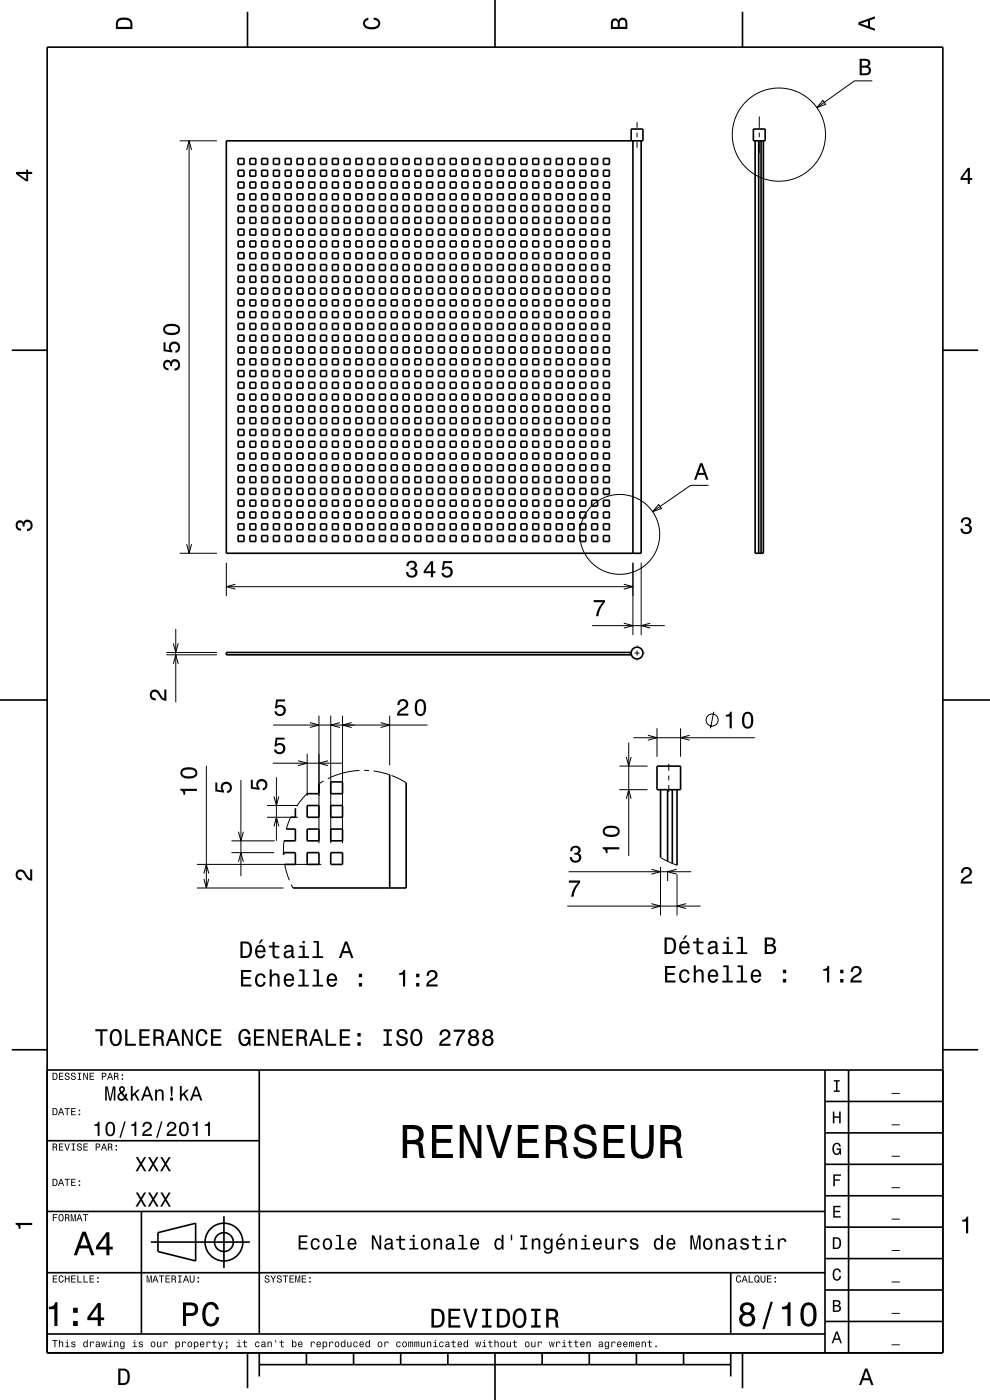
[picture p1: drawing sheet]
<svg xmlns="http://www.w3.org/2000/svg" width="210mm" height="297mm" viewBox="0 0 210 297" stroke-linecap="round" stroke-linejoin="round" font-family="sans-serif">
<g fill="none" stroke="#000" stroke-width=".21">
<path d="M185 17.2h-3.8l-7.9 5.6M38.1 29.9h7.9M39.6 31.8l.5-1.9 .5 1.9M40.1 29.9v87.5M135.1 25.9v1.2M135.1 28.1v1M135.1 30.1v1.2M161.1 24.7v2.4M161.1 28.1v1M161.1 30.1v2.4M174.6 21.3l.6 .8-1.9 .7zM38.1 117.4h7.9"/>
<path d="M39.6 115.4l.5 2 .5-2M48 119.4v7.1M134.3 119.4v15.3M136 119.4v15.3M139.7 107l.6 .9-1.9 .6zM150.3 103h-3.8l-8.1 5.5M35.3 138.9h10.7M35.3 138.4h10.7M36.8 136.5l.5 1.9 .5-1.9M37.3 133.4v15.6M48 124.5h86.3M49.9 123.9l-1.9 .6 1.9 .5"/>
<path d="M125.6 132.7h15.4M132.3 123.9l2 .6-2 .5M132.3 132.2l2 .5-2 .5M133.5 138.5h.1M134.6 138.5h1M135.1 136.9v.1M135.1 138v1M136.6 138.5h.2M137.9 132.2l-1.9 .5 1.9 .5M36.8 140.8l.5-1.9 .5 1.9M57.9 153.8h32.8M65.2 159.9v9"/>
<path d="M65.7 153.3l2 .5-2 .5M67.7 151.8v27.1M70.2 151.8v27.1M72.1 153.3l-1.9 .5 1.9 .5M72.7 151.8v27.1M74.6 153.3l-1.9 .5 1.9 .5M80.7 153.3l2 .5-2 .5M82.7 151.8v10.6M133.4 157.5v24.1M134.4 156.5h25.7M135.1 140v.2M137.4 156l2 .5-2 .5"/>
<path d="M139.4 154.5v6M144.4 154.5v6M146.3 156l-1.9 .5 1.9 .5M151.4 151l-.7 3.5M43.8 162.5v25.9M49.1 178.4h9.2M50.6 176.4l.5 2 .5-2M51.1 165.5v20.4M56.6 173.4h6.6M56.6 170.9h6.6M57.8 161.9h14.9M58.1 168.9l.5 2 .6-2"/>
<path d="M58.1 175.3l.5-1.9 .6 1.9M58.6 164.9v13.5M60.2 178.4v2.9M61.6 173.4l-.9 2.5M62.7 171.5h.1M63.2 161.4l2 .5-2 .5M65.2 168.3l-2.3 2.7M67.7 166.2v.1M68.7 165.7l-.9 .5M69.6 161.4l-1.9 .5 1.9 .5M76.3 163.4l-3.5 .6-3.3 1.2M77.3 163.4l1 .1"/>
<path d="M79.3 163.6l3.4 .8M83 164.5l3.2 1.6M131.4 167.5h6M131.4 162.5h6M132.8 169.5l.6-2 .5 2M132.8 160.6l.6 1.9 .5-1.9M141.9 162v1.5M141.9 164.5v1M141.9 166.5v1.5M41.8 188.4h18.3M41.8 183.4h26.4M43.3 186.4l.5 2 .5-2"/>
<path d="M43.3 185.3l.5-1.9 .5 1.9M49.1 180.9h9.1M50.6 182.8l.5-1.9 .5 1.9M60.4 183.4l1 3.3M61.8 187.6l.3 .8M120.3 192.2h28.3M120.6 184.9h26M138.2 184.4l1.9 .5-1.9 .5M138.2 191.7l1.9 .5-1.9 .5M140.1 181.9l3.5 1.7M140.1 183.9v10.3M141.6 184.7v2.2"/>
<path d="M143.5 184.4l-1.9 .5 1.9 .5M143.6 185.6v8.6M145.5 191.7l-1.9 .5 1.9 .5"/>
<circle cx="165.2" cy="28.6" r="9.9"/>
<circle cx="131.5" cy="113.4" r="8.5"/>
<circle cx="151.1" cy="152.8" r="1.28"/>
</g>
<g fill="none" stroke="#000" stroke-width=".35">
<path d="M10 10h190v277h-190zM52.5 2.5v7.5M105 0v10M157.5 2.5v7.5M50.5 33.6h1.3v1.3h-1.3zM50.5 36.1h1.3v1.3h-1.3zM50.5 38.6h1.3v1.3h-1.3zM53 33.6h1.3v1.3h-1.3zM53 36.1h1.3v1.3h-1.3zM53 38.6h1.3v1.3h-1.3zM55.5 33.6h1.3v1.3h-1.3zM55.5 36.1h1.3v1.3h-1.3z"/>
<path d="M55.5 38.6h1.3v1.3h-1.3zM58 33.6h1.3v1.3h-1.3zM58 36.1h1.3v1.3h-1.3zM58 38.6h1.3v1.3h-1.3zM60.5 33.6h1.3v1.3h-1.3zM60.5 36.1h1.3v1.3h-1.3zM60.5 38.6h1.3v1.3h-1.3zM63 33.6h1.3v1.3h-1.3zM63 36.1h1.3v1.3h-1.3zM63 38.6h1.3v1.3h-1.3zM65.5 33.6h1.3v1.3h-1.3zM65.5 36.1h1.3v1.3h-1.3z"/>
<path d="M65.5 38.6h1.3v1.3h-1.3zM68 33.6h1.3v1.3h-1.3zM68 36.1h1.3v1.3h-1.3zM68 38.6h1.3v1.3h-1.3zM70.5 33.6h1.3v1.3h-1.3zM70.5 36.1h1.3v1.3h-1.3zM70.5 38.6h1.3v1.3h-1.3zM73 33.6h1.3v1.3h-1.3zM73 36.1h1.3v1.3h-1.3zM73 38.6h1.3v1.3h-1.3zM75.5 33.6h1.3v1.3h-1.3zM75.5 36.1h1.3v1.3h-1.3z"/>
<path d="M75.5 38.6h1.3v1.3h-1.3zM78 33.6h1.3v1.3h-1.3zM78 36.1h1.3v1.3h-1.3zM78 38.6h1.3v1.3h-1.3zM80.5 33.6h1.3v1.3h-1.3zM80.5 36.1h1.3v1.3h-1.3zM80.5 38.6h1.3v1.3h-1.3zM83 33.6h1.3v1.3h-1.3zM83 36.1h1.3v1.3h-1.3zM83 38.6h1.3v1.3h-1.3zM85.5 33.6h1.3v1.3h-1.3zM85.5 36.1h1.3v1.3h-1.3z"/>
<path d="M85.5 38.6h1.3v1.3h-1.3zM88 33.6h1.3v1.3h-1.3zM88 36.1h1.3v1.3h-1.3zM88 38.6h1.3v1.3h-1.3zM90.5 33.6h1.3v1.3h-1.3zM90.5 36.1h1.3v1.3h-1.3zM90.5 38.6h1.3v1.3h-1.3zM93 33.6h1.3v1.3h-1.3zM93 36.1h1.3v1.3h-1.3zM93 38.6h1.3v1.3h-1.3zM95.5 33.6h1.3v1.3h-1.3zM95.5 36.1h1.3v1.3h-1.3z"/>
<path d="M95.5 38.6h1.3v1.3h-1.3zM98 33.6h1.3v1.3h-1.3zM98 36.1h1.3v1.3h-1.3zM98 38.6h1.3v1.3h-1.3zM100.5 33.6h1.3v1.3h-1.3zM100.5 36.1h1.3v1.3h-1.3zM100.5 38.6h1.3v1.3h-1.3zM103 33.6h1.3v1.3h-1.3zM103 36.1h1.3v1.3h-1.3zM103 38.6h1.3v1.3h-1.3zM105.5 33.6h1.3v1.3h-1.3zM105.5 36.1h1.3v1.3h-1.3z"/>
<path d="M105.5 38.6h1.3v1.3h-1.3zM108 33.6h1.3v1.3h-1.3zM108 36.1h1.3v1.3h-1.3zM108 38.6h1.3v1.3h-1.3zM110.5 33.6h1.3v1.3h-1.3zM110.5 36.1h1.3v1.3h-1.3zM110.5 38.6h1.3v1.3h-1.3zM113 33.6h1.3v1.3h-1.3zM113 36.1h1.3v1.3h-1.3zM113 38.6h1.3v1.3h-1.3zM115.5 33.6h1.3v1.3h-1.3zM115.5 36.1h1.3v1.3h-1.3z"/>
<path d="M115.5 38.6h1.3v1.3h-1.3zM118 33.6h1.3v1.3h-1.3zM118 36.1h1.3v1.3h-1.3zM118 38.6h1.3v1.3h-1.3zM120.5 33.6h1.3v1.3h-1.3zM120.5 36.1h1.3v1.3h-1.3zM120.5 38.6h1.3v1.3h-1.3zM123 33.6h1.3v1.3h-1.3zM123 36.1h1.3v1.3h-1.3zM123 38.6h1.3v1.3h-1.3zM125.5 33.6h1.3v1.3h-1.3zM125.5 36.1h1.3v1.3h-1.3z"/>
<path d="M125.5 38.6h1.3v1.3h-1.3zM128 33.6h1.3v1.3h-1.3zM128 36.1h1.3v1.3h-1.3zM128 38.6h1.3v1.3h-1.3zM133.9 29.9v-2.5h2.5v2.5h-88.4v87.5h88v-87.5M134.3 29.9v87.5M159.8 27.4h2.5v2.5h-2.5zM160.2 29.9v87.5h1.7v-87.5M160.9 29.9v87.5M161.4 29.9v87.5M50.5 41.1h1.3v1.3h-1.3zM50.5 43.6h1.3v1.3h-1.3z"/>
<path d="M50.5 46.1h1.3v1.3h-1.3zM50.5 48.6h1.3v1.3h-1.3zM50.5 51.1h1.3v1.3h-1.3zM50.5 53.6h1.3v1.3h-1.3zM50.5 56.1h1.3v1.3h-1.3zM50.5 58.6h1.3v1.3h-1.3zM53 41.1h1.3v1.3h-1.3zM53 43.6h1.3v1.3h-1.3zM53 46.1h1.3v1.3h-1.3zM53 48.6h1.3v1.3h-1.3zM53 51.1h1.3v1.3h-1.3zM53 53.6h1.3v1.3h-1.3z"/>
<path d="M53 56.1h1.3v1.3h-1.3zM53 58.6h1.3v1.3h-1.3zM55.5 41.1h1.3v1.3h-1.3zM55.5 43.6h1.3v1.3h-1.3zM55.5 46.1h1.3v1.3h-1.3zM55.5 48.6h1.3v1.3h-1.3zM55.5 51.1h1.3v1.3h-1.3zM55.5 53.6h1.3v1.3h-1.3zM55.5 56.1h1.3v1.3h-1.3zM55.5 58.6h1.3v1.3h-1.3zM58 41.1h1.3v1.3h-1.3zM58 43.6h1.3v1.3h-1.3z"/>
<path d="M58 46.1h1.3v1.3h-1.3zM58 48.6h1.3v1.3h-1.3zM58 51.1h1.3v1.3h-1.3zM58 53.6h1.3v1.3h-1.3zM58 56.1h1.3v1.3h-1.3zM58 58.6h1.3v1.3h-1.3zM60.5 41.1h1.3v1.3h-1.3zM60.5 43.6h1.3v1.3h-1.3zM60.5 46.1h1.3v1.3h-1.3zM60.5 48.6h1.3v1.3h-1.3zM60.5 51.1h1.3v1.3h-1.3zM60.5 53.6h1.3v1.3h-1.3z"/>
<path d="M60.5 56.1h1.3v1.3h-1.3zM60.5 58.6h1.3v1.3h-1.3zM63 41.1h1.3v1.3h-1.3zM63 43.6h1.3v1.3h-1.3zM63 46.1h1.3v1.3h-1.3zM63 48.6h1.3v1.3h-1.3zM63 51.1h1.3v1.3h-1.3zM63 53.6h1.3v1.3h-1.3zM63 56.1h1.3v1.3h-1.3zM63 58.6h1.3v1.3h-1.3zM65.5 41.1h1.3v1.3h-1.3zM65.5 43.6h1.3v1.3h-1.3z"/>
<path d="M65.5 46.1h1.3v1.3h-1.3zM65.5 48.6h1.3v1.3h-1.3zM65.5 51.1h1.3v1.3h-1.3zM65.5 53.6h1.3v1.3h-1.3zM65.5 56.1h1.3v1.3h-1.3zM65.5 58.6h1.3v1.3h-1.3zM68 41.1h1.3v1.3h-1.3zM68 43.6h1.3v1.3h-1.3zM68 46.1h1.3v1.3h-1.3zM68 48.6h1.3v1.3h-1.3zM68 51.1h1.3v1.3h-1.3zM68 53.6h1.3v1.3h-1.3z"/>
<path d="M68 56.1h1.3v1.3h-1.3zM68 58.6h1.3v1.3h-1.3zM70.5 41.1h1.3v1.3h-1.3zM70.5 43.6h1.3v1.3h-1.3zM70.5 46.1h1.3v1.3h-1.3zM70.5 48.6h1.3v1.3h-1.3zM70.5 51.1h1.3v1.3h-1.3zM70.5 53.6h1.3v1.3h-1.3zM70.5 56.1h1.3v1.3h-1.3zM70.5 58.6h1.3v1.3h-1.3zM73 41.1h1.3v1.3h-1.3zM73 43.6h1.3v1.3h-1.3z"/>
<path d="M73 46.1h1.3v1.3h-1.3zM73 48.6h1.3v1.3h-1.3zM73 51.1h1.3v1.3h-1.3zM73 53.6h1.3v1.3h-1.3zM73 56.1h1.3v1.3h-1.3zM73 58.6h1.3v1.3h-1.3zM75.5 41.1h1.3v1.3h-1.3zM75.5 43.6h1.3v1.3h-1.3zM75.5 46.1h1.3v1.3h-1.3zM75.5 48.6h1.3v1.3h-1.3zM75.5 51.1h1.3v1.3h-1.3zM75.5 53.6h1.3v1.3h-1.3z"/>
<path d="M75.5 56.1h1.3v1.3h-1.3zM75.5 58.6h1.3v1.3h-1.3zM78 41.1h1.3v1.3h-1.3zM78 43.6h1.3v1.3h-1.3zM78 46.1h1.3v1.3h-1.3zM78 48.6h1.3v1.3h-1.3zM78 51.1h1.3v1.3h-1.3zM78 53.6h1.3v1.3h-1.3zM78 56.1h1.3v1.3h-1.3zM78 58.6h1.3v1.3h-1.3zM80.5 41.1h1.3v1.3h-1.3zM80.5 43.6h1.3v1.3h-1.3z"/>
<path d="M80.5 46.1h1.3v1.3h-1.3zM80.5 48.6h1.3v1.3h-1.3zM80.5 51.1h1.3v1.3h-1.3zM80.5 53.6h1.3v1.3h-1.3zM80.5 56.1h1.3v1.3h-1.3zM80.5 58.6h1.3v1.3h-1.3zM83 41.1h1.3v1.3h-1.3zM83 43.6h1.3v1.3h-1.3zM83 46.1h1.3v1.3h-1.3zM83 48.6h1.3v1.3h-1.3zM83 51.1h1.3v1.3h-1.3zM83 53.6h1.3v1.3h-1.3z"/>
<path d="M83 56.1h1.3v1.3h-1.3zM83 58.6h1.3v1.3h-1.3zM85.5 41.1h1.3v1.3h-1.3zM85.5 43.6h1.3v1.3h-1.3zM85.5 46.1h1.3v1.3h-1.3zM85.5 48.6h1.3v1.3h-1.3zM85.5 51.1h1.3v1.3h-1.3zM85.5 53.6h1.3v1.3h-1.3zM85.5 56.1h1.3v1.3h-1.3zM85.5 58.6h1.3v1.3h-1.3zM88 41.1h1.3v1.3h-1.3zM88 43.6h1.3v1.3h-1.3z"/>
<path d="M88 46.1h1.3v1.3h-1.3zM88 48.6h1.3v1.3h-1.3zM88 51.1h1.3v1.3h-1.3zM88 53.6h1.3v1.3h-1.3zM88 56.1h1.3v1.3h-1.3zM88 58.6h1.3v1.3h-1.3zM90.5 41.1h1.3v1.3h-1.3zM90.5 43.6h1.3v1.3h-1.3zM90.5 46.1h1.3v1.3h-1.3zM90.5 48.6h1.3v1.3h-1.3zM90.5 51.1h1.3v1.3h-1.3zM90.5 53.6h1.3v1.3h-1.3z"/>
<path d="M90.5 56.1h1.3v1.3h-1.3zM90.5 58.6h1.3v1.3h-1.3zM93 41.1h1.3v1.3h-1.3zM93 43.6h1.3v1.3h-1.3zM93 46.1h1.3v1.3h-1.3zM93 48.6h1.3v1.3h-1.3zM93 51.1h1.3v1.3h-1.3zM93 53.6h1.3v1.3h-1.3zM93 56.1h1.3v1.3h-1.3zM93 58.6h1.3v1.3h-1.3zM95.5 41.1h1.3v1.3h-1.3zM95.5 43.6h1.3v1.3h-1.3z"/>
<path d="M95.5 46.1h1.3v1.3h-1.3zM95.5 48.6h1.3v1.3h-1.3zM95.5 51.1h1.3v1.3h-1.3zM95.5 53.6h1.3v1.3h-1.3zM95.5 56.1h1.3v1.3h-1.3zM95.5 58.6h1.3v1.3h-1.3zM98 41.1h1.3v1.3h-1.3zM98 43.6h1.3v1.3h-1.3zM98 46.1h1.3v1.3h-1.3zM98 48.6h1.3v1.3h-1.3zM98 51.1h1.3v1.3h-1.3zM98 53.6h1.3v1.3h-1.3z"/>
<path d="M98 56.1h1.3v1.3h-1.3zM98 58.6h1.3v1.3h-1.3zM100.5 41.1h1.3v1.3h-1.3zM100.5 43.6h1.3v1.3h-1.3zM100.5 46.1h1.3v1.3h-1.3zM100.5 48.6h1.3v1.3h-1.3zM100.5 51.1h1.3v1.3h-1.3zM100.5 53.6h1.3v1.3h-1.3zM100.5 56.1h1.3v1.3h-1.3zM100.5 58.6h1.3v1.3h-1.3zM103 41.1h1.3v1.3h-1.3zM103 43.6h1.3v1.3h-1.3z"/>
<path d="M103 46.1h1.3v1.3h-1.3zM103 48.6h1.3v1.3h-1.3zM103 51.1h1.3v1.3h-1.3zM103 53.6h1.3v1.3h-1.3zM103 56.1h1.3v1.3h-1.3zM103 58.6h1.3v1.3h-1.3zM105.5 41.1h1.3v1.3h-1.3zM105.5 43.6h1.3v1.3h-1.3zM105.5 46.1h1.3v1.3h-1.3zM105.5 48.6h1.3v1.3h-1.3zM105.5 51.1h1.3v1.3h-1.3zM105.5 53.6h1.3v1.3h-1.3z"/>
<path d="M105.5 56.1h1.3v1.3h-1.3zM105.5 58.6h1.3v1.3h-1.3zM108 41.1h1.3v1.3h-1.3zM108 43.6h1.3v1.3h-1.3zM108 46.1h1.3v1.3h-1.3zM108 48.6h1.3v1.3h-1.3zM108 51.1h1.3v1.3h-1.3zM108 53.6h1.3v1.3h-1.3zM108 56.1h1.3v1.3h-1.3zM108 58.6h1.3v1.3h-1.3zM110.5 41.1h1.3v1.3h-1.3zM110.5 43.6h1.3v1.3h-1.3z"/>
<path d="M110.5 46.1h1.3v1.3h-1.3zM110.5 48.6h1.3v1.3h-1.3zM110.5 51.1h1.3v1.3h-1.3zM110.5 53.6h1.3v1.3h-1.3zM110.5 56.1h1.3v1.3h-1.3zM110.5 58.6h1.3v1.3h-1.3zM113 41.1h1.3v1.3h-1.3zM113 43.6h1.3v1.3h-1.3zM113 46.1h1.3v1.3h-1.3zM113 48.6h1.3v1.3h-1.3zM113 51.1h1.3v1.3h-1.3zM113 53.6h1.3v1.3h-1.3z"/>
<path d="M113 56.1h1.3v1.3h-1.3zM113 58.6h1.3v1.3h-1.3zM115.5 41.1h1.3v1.3h-1.3zM115.5 43.6h1.3v1.3h-1.3zM115.5 46.1h1.3v1.3h-1.3zM115.5 48.6h1.3v1.3h-1.3zM115.5 51.1h1.3v1.3h-1.3zM115.5 53.6h1.3v1.3h-1.3zM115.5 56.1h1.3v1.3h-1.3zM115.5 58.6h1.3v1.3h-1.3zM118 41.1h1.3v1.3h-1.3zM118 43.6h1.3v1.3h-1.3z"/>
<path d="M118 46.1h1.3v1.3h-1.3zM118 48.6h1.3v1.3h-1.3zM118 51.1h1.3v1.3h-1.3zM118 53.6h1.3v1.3h-1.3zM118 56.1h1.3v1.3h-1.3zM118 58.6h1.3v1.3h-1.3zM120.5 41.1h1.3v1.3h-1.3zM120.5 43.6h1.3v1.3h-1.3zM120.5 46.1h1.3v1.3h-1.3zM120.5 48.6h1.3v1.3h-1.3zM120.5 51.1h1.3v1.3h-1.3zM120.5 53.6h1.3v1.3h-1.3z"/>
<path d="M120.5 56.1h1.3v1.3h-1.3zM120.5 58.6h1.3v1.3h-1.3zM123 41.1h1.3v1.3h-1.3zM123 43.6h1.3v1.3h-1.3zM123 46.1h1.3v1.3h-1.3zM123 48.6h1.3v1.3h-1.3zM123 51.1h1.3v1.3h-1.3zM123 53.6h1.3v1.3h-1.3zM123 56.1h1.3v1.3h-1.3zM123 58.6h1.3v1.3h-1.3zM125.5 41.1h1.3v1.3h-1.3zM125.5 43.6h1.3v1.3h-1.3z"/>
<path d="M125.5 46.1h1.3v1.3h-1.3zM125.5 48.6h1.3v1.3h-1.3zM125.5 51.1h1.3v1.3h-1.3zM125.5 53.6h1.3v1.3h-1.3zM125.5 56.1h1.3v1.3h-1.3zM125.5 58.6h1.3v1.3h-1.3zM128 41.1h1.3v1.3h-1.3zM128 43.6h1.3v1.3h-1.3zM128 46.1h1.3v1.3h-1.3zM128 48.6h1.3v1.3h-1.3zM128 51.1h1.3v1.3h-1.3zM128 53.6h1.3v1.3h-1.3z"/>
<path d="M128 56.1h1.3v1.3h-1.3zM128 58.6h1.3v1.3h-1.3zM2.5 74.3h7.5M50.5 61.1h1.3v1.3h-1.3zM50.5 63.6h1.3v1.3h-1.3zM50.5 66.1h1.3v1.3h-1.3zM50.5 68.6h1.3v1.3h-1.3zM50.5 71.1h1.3v1.3h-1.3zM50.5 73.6h1.3v1.3h-1.3zM50.5 76.1h1.3v1.3h-1.3zM50.5 78.6h1.3v1.3h-1.3zM53 61.1h1.3v1.3h-1.3z"/>
<path d="M53 63.6h1.3v1.3h-1.3zM53 66.1h1.3v1.3h-1.3zM53 68.6h1.3v1.3h-1.3zM53 71.1h1.3v1.3h-1.3zM53 73.6h1.3v1.3h-1.3zM53 76.1h1.3v1.3h-1.3zM53 78.6h1.3v1.3h-1.3zM55.5 61.1h1.3v1.3h-1.3zM55.5 63.6h1.3v1.3h-1.3zM55.5 66.1h1.3v1.3h-1.3zM55.5 68.6h1.3v1.3h-1.3zM55.5 71.1h1.3v1.3h-1.3z"/>
<path d="M55.5 73.6h1.3v1.3h-1.3zM55.5 76.1h1.3v1.3h-1.3zM55.5 78.6h1.3v1.3h-1.3zM58 61.1h1.3v1.3h-1.3zM58 63.6h1.3v1.3h-1.3zM58 66.1h1.3v1.3h-1.3zM58 68.6h1.3v1.3h-1.3zM58 71.1h1.3v1.3h-1.3zM58 73.6h1.3v1.3h-1.3zM58 76.1h1.3v1.3h-1.3zM58 78.6h1.3v1.3h-1.3zM60.5 61.1h1.3v1.3h-1.3z"/>
<path d="M60.5 63.6h1.3v1.3h-1.3zM60.5 66.1h1.3v1.3h-1.3zM60.5 68.6h1.3v1.3h-1.3zM60.5 71.1h1.3v1.3h-1.3zM60.5 73.6h1.3v1.3h-1.3zM60.5 76.1h1.3v1.3h-1.3zM60.5 78.6h1.3v1.3h-1.3zM63 61.1h1.3v1.3h-1.3zM63 63.6h1.3v1.3h-1.3zM63 66.1h1.3v1.3h-1.3zM63 68.6h1.3v1.3h-1.3zM63 71.1h1.3v1.3h-1.3z"/>
<path d="M63 73.6h1.3v1.3h-1.3zM63 76.1h1.3v1.3h-1.3zM63 78.6h1.3v1.3h-1.3zM65.5 61.1h1.3v1.3h-1.3zM65.5 63.6h1.3v1.3h-1.3zM65.5 66.1h1.3v1.3h-1.3zM65.5 68.6h1.3v1.3h-1.3zM65.5 71.1h1.3v1.3h-1.3zM65.5 73.6h1.3v1.3h-1.3zM65.5 76.1h1.3v1.3h-1.3zM65.5 78.6h1.3v1.3h-1.3zM68 61.1h1.3v1.3h-1.3z"/>
<path d="M68 63.6h1.3v1.3h-1.3zM68 66.1h1.3v1.3h-1.3zM68 68.6h1.3v1.3h-1.3zM68 71.1h1.3v1.3h-1.3zM68 73.6h1.3v1.3h-1.3zM68 76.1h1.3v1.3h-1.3zM68 78.6h1.3v1.3h-1.3zM70.5 61.1h1.3v1.3h-1.3zM70.5 63.6h1.3v1.3h-1.3zM70.5 66.1h1.3v1.3h-1.3zM70.5 68.6h1.3v1.3h-1.3zM70.5 71.1h1.3v1.3h-1.3z"/>
<path d="M70.5 73.6h1.3v1.3h-1.3zM70.5 76.1h1.3v1.3h-1.3zM70.5 78.6h1.3v1.3h-1.3zM73 61.1h1.3v1.3h-1.3zM73 63.6h1.3v1.3h-1.3zM73 66.1h1.3v1.3h-1.3zM73 68.6h1.3v1.3h-1.3zM73 71.1h1.3v1.3h-1.3zM73 73.6h1.3v1.3h-1.3zM73 76.1h1.3v1.3h-1.3zM73 78.6h1.3v1.3h-1.3zM75.5 61.1h1.3v1.3h-1.3z"/>
<path d="M75.5 63.6h1.3v1.3h-1.3zM75.5 66.1h1.3v1.3h-1.3zM75.5 68.6h1.3v1.3h-1.3zM75.5 71.1h1.3v1.3h-1.3zM75.5 73.6h1.3v1.3h-1.3zM75.5 76.1h1.3v1.3h-1.3zM75.5 78.6h1.3v1.3h-1.3zM78 61.1h1.3v1.3h-1.3zM78 63.6h1.3v1.3h-1.3zM78 66.1h1.3v1.3h-1.3zM78 68.6h1.3v1.3h-1.3zM78 71.1h1.3v1.3h-1.3z"/>
<path d="M78 73.6h1.3v1.3h-1.3zM78 76.1h1.3v1.3h-1.3zM78 78.6h1.3v1.3h-1.3zM80.5 61.1h1.3v1.3h-1.3zM80.5 63.6h1.3v1.3h-1.3zM80.5 66.1h1.3v1.3h-1.3zM80.5 68.6h1.3v1.3h-1.3zM80.5 71.1h1.3v1.3h-1.3zM80.5 73.6h1.3v1.3h-1.3zM80.5 76.1h1.3v1.3h-1.3zM80.5 78.6h1.3v1.3h-1.3zM83 61.1h1.3v1.3h-1.3z"/>
<path d="M83 63.6h1.3v1.3h-1.3zM83 66.1h1.3v1.3h-1.3zM83 68.6h1.3v1.3h-1.3zM83 71.1h1.3v1.3h-1.3zM83 73.6h1.3v1.3h-1.3zM83 76.1h1.3v1.3h-1.3zM83 78.6h1.3v1.3h-1.3zM85.5 61.1h1.3v1.3h-1.3zM85.5 63.6h1.3v1.3h-1.3zM85.5 66.1h1.3v1.3h-1.3zM85.5 68.6h1.3v1.3h-1.3zM85.5 71.1h1.3v1.3h-1.3z"/>
<path d="M85.5 73.6h1.3v1.3h-1.3zM85.5 76.1h1.3v1.3h-1.3zM85.5 78.6h1.3v1.3h-1.3zM88 61.1h1.3v1.3h-1.3zM88 63.6h1.3v1.3h-1.3zM88 66.1h1.3v1.3h-1.3zM88 68.6h1.3v1.3h-1.3zM88 71.1h1.3v1.3h-1.3zM88 73.6h1.3v1.3h-1.3zM88 76.1h1.3v1.3h-1.3zM88 78.6h1.3v1.3h-1.3zM90.5 61.1h1.3v1.3h-1.3z"/>
<path d="M90.5 63.6h1.3v1.3h-1.3zM90.5 66.1h1.3v1.3h-1.3zM90.5 68.6h1.3v1.3h-1.3zM90.5 71.1h1.3v1.3h-1.3zM90.5 73.6h1.3v1.3h-1.3zM90.5 76.1h1.3v1.3h-1.3zM90.5 78.6h1.3v1.3h-1.3zM93 61.1h1.3v1.3h-1.3zM93 63.6h1.3v1.3h-1.3zM93 66.1h1.3v1.3h-1.3zM93 68.6h1.3v1.3h-1.3zM93 71.1h1.3v1.3h-1.3z"/>
<path d="M93 73.6h1.3v1.3h-1.3zM93 76.1h1.3v1.3h-1.3zM93 78.6h1.3v1.3h-1.3zM95.5 61.1h1.3v1.3h-1.3zM95.5 63.6h1.3v1.3h-1.3zM95.5 66.1h1.3v1.3h-1.3zM95.5 68.6h1.3v1.3h-1.3zM95.5 71.1h1.3v1.3h-1.3zM95.5 73.6h1.3v1.3h-1.3zM95.5 76.1h1.3v1.3h-1.3zM95.5 78.6h1.3v1.3h-1.3zM98 61.1h1.3v1.3h-1.3z"/>
<path d="M98 63.6h1.3v1.3h-1.3zM98 66.1h1.3v1.3h-1.3zM98 68.6h1.3v1.3h-1.3zM98 71.1h1.3v1.3h-1.3zM98 73.6h1.3v1.3h-1.3zM98 76.1h1.3v1.3h-1.3zM98 78.6h1.3v1.3h-1.3zM100.5 61.1h1.3v1.3h-1.3zM100.5 63.6h1.3v1.3h-1.3zM100.5 66.1h1.3v1.3h-1.3zM100.5 68.6h1.3v1.3h-1.3zM100.5 71.1h1.3v1.3h-1.3z"/>
<path d="M100.5 73.6h1.3v1.3h-1.3zM100.5 76.1h1.3v1.3h-1.3zM100.5 78.6h1.3v1.3h-1.3zM103 61.1h1.3v1.3h-1.3zM103 63.6h1.3v1.3h-1.3zM103 66.1h1.3v1.3h-1.3zM103 68.6h1.3v1.3h-1.3zM103 71.1h1.3v1.3h-1.3zM103 73.6h1.3v1.3h-1.3zM103 76.1h1.3v1.3h-1.3zM103 78.6h1.3v1.3h-1.3zM105.5 61.1h1.3v1.3h-1.3z"/>
<path d="M105.5 63.6h1.3v1.3h-1.3zM105.5 66.1h1.3v1.3h-1.3zM105.5 68.6h1.3v1.3h-1.3zM105.5 71.1h1.3v1.3h-1.3zM105.5 73.6h1.3v1.3h-1.3zM105.5 76.1h1.3v1.3h-1.3zM105.5 78.6h1.3v1.3h-1.3zM108 61.1h1.3v1.3h-1.3zM108 63.6h1.3v1.3h-1.3zM108 66.1h1.3v1.3h-1.3zM108 68.6h1.3v1.3h-1.3zM108 71.1h1.3v1.3h-1.3z"/>
<path d="M108 73.6h1.3v1.3h-1.3zM108 76.1h1.3v1.3h-1.3zM108 78.6h1.3v1.3h-1.3zM110.5 61.1h1.3v1.3h-1.3zM110.5 63.6h1.3v1.3h-1.3zM110.5 66.1h1.3v1.3h-1.3zM110.5 68.6h1.3v1.3h-1.3zM110.5 71.1h1.3v1.3h-1.3zM110.5 73.6h1.3v1.3h-1.3zM110.5 76.1h1.3v1.3h-1.3zM110.5 78.6h1.3v1.3h-1.3zM113 61.1h1.3v1.3h-1.3z"/>
<path d="M113 63.6h1.3v1.3h-1.3zM113 66.1h1.3v1.3h-1.3zM113 68.6h1.3v1.3h-1.3zM113 71.1h1.3v1.3h-1.3zM113 73.6h1.3v1.3h-1.3zM113 76.1h1.3v1.3h-1.3zM113 78.6h1.3v1.3h-1.3zM115.5 61.1h1.3v1.3h-1.3zM115.5 63.6h1.3v1.3h-1.3zM115.5 66.1h1.3v1.3h-1.3zM115.5 68.6h1.3v1.3h-1.3zM115.5 71.1h1.3v1.3h-1.3z"/>
<path d="M115.5 73.6h1.3v1.3h-1.3zM115.5 76.1h1.3v1.3h-1.3zM115.5 78.6h1.3v1.3h-1.3zM118 61.1h1.3v1.3h-1.3zM118 63.6h1.3v1.3h-1.3zM118 66.1h1.3v1.3h-1.3zM118 68.6h1.3v1.3h-1.3zM118 71.1h1.3v1.3h-1.3zM118 73.6h1.3v1.3h-1.3zM118 76.1h1.3v1.3h-1.3zM118 78.6h1.3v1.3h-1.3zM120.5 61.1h1.3v1.3h-1.3z"/>
<path d="M120.5 63.6h1.3v1.3h-1.3zM120.5 66.1h1.3v1.3h-1.3zM120.5 68.6h1.3v1.3h-1.3zM120.5 71.1h1.3v1.3h-1.3zM120.5 73.6h1.3v1.3h-1.3zM120.5 76.1h1.3v1.3h-1.3zM120.5 78.6h1.3v1.3h-1.3zM123 61.1h1.3v1.3h-1.3zM123 63.6h1.3v1.3h-1.3zM123 66.1h1.3v1.3h-1.3zM123 68.6h1.3v1.3h-1.3zM123 71.1h1.3v1.3h-1.3z"/>
<path d="M123 73.6h1.3v1.3h-1.3zM123 76.1h1.3v1.3h-1.3zM123 78.6h1.3v1.3h-1.3zM125.5 61.1h1.3v1.3h-1.3zM125.5 63.6h1.3v1.3h-1.3zM125.5 66.1h1.3v1.3h-1.3zM125.5 68.6h1.3v1.3h-1.3zM125.5 71.1h1.3v1.3h-1.3zM125.5 73.6h1.3v1.3h-1.3zM125.5 76.1h1.3v1.3h-1.3zM125.5 78.6h1.3v1.3h-1.3zM128 61.1h1.3v1.3h-1.3z"/>
<path d="M128 63.6h1.3v1.3h-1.3zM128 66.1h1.3v1.3h-1.3zM128 68.6h1.3v1.3h-1.3zM128 71.1h1.3v1.3h-1.3zM128 73.6h1.3v1.3h-1.3zM128 76.1h1.3v1.3h-1.3zM128 78.6h1.3v1.3h-1.3zM200 74.3h7.5M50.5 81.1h1.3v1.3h-1.3zM50.5 83.6h1.3v1.3h-1.3zM50.5 86.1h1.3v1.3h-1.3zM50.5 88.6h1.3v1.3h-1.3z"/>
<path d="M50.5 91.1h1.3v1.3h-1.3zM50.5 93.6h1.3v1.3h-1.3zM50.5 96.1h1.3v1.3h-1.3zM50.5 98.6h1.3v1.3h-1.3zM53 81.1h1.3v1.3h-1.3zM53 83.6h1.3v1.3h-1.3zM53 86.1h1.3v1.3h-1.3zM53 88.6h1.3v1.3h-1.3zM53 91.1h1.3v1.3h-1.3zM53 93.6h1.3v1.3h-1.3zM53 96.1h1.3v1.3h-1.3zM53 98.6h1.3v1.3h-1.3z"/>
<path d="M55.5 81.1h1.3v1.3h-1.3zM55.5 83.6h1.3v1.3h-1.3zM55.5 86.1h1.3v1.3h-1.3zM55.5 88.6h1.3v1.3h-1.3zM55.5 91.1h1.3v1.3h-1.3zM55.5 93.6h1.3v1.3h-1.3zM55.5 96.1h1.3v1.3h-1.3zM55.5 98.6h1.3v1.3h-1.3zM58 81.1h1.3v1.3h-1.3zM58 83.6h1.3v1.3h-1.3zM58 86.1h1.3v1.3h-1.3zM58 88.6h1.3v1.3h-1.3z"/>
<path d="M58 91.1h1.3v1.3h-1.3zM58 93.6h1.3v1.3h-1.3zM58 96.1h1.3v1.3h-1.3zM58 98.6h1.3v1.3h-1.3zM60.5 81.1h1.3v1.3h-1.3zM60.5 83.6h1.3v1.3h-1.3zM60.5 86.1h1.3v1.3h-1.3zM60.5 88.6h1.3v1.3h-1.3zM60.5 91.1h1.3v1.3h-1.3zM60.5 93.6h1.3v1.3h-1.3zM60.5 96.1h1.3v1.3h-1.3zM60.5 98.6h1.3v1.3h-1.3z"/>
<path d="M63 81.1h1.3v1.3h-1.3zM63 83.6h1.3v1.3h-1.3zM63 86.1h1.3v1.3h-1.3zM63 88.6h1.3v1.3h-1.3zM63 91.1h1.3v1.3h-1.3zM63 93.6h1.3v1.3h-1.3zM63 96.1h1.3v1.3h-1.3zM63 98.6h1.3v1.3h-1.3zM65.5 81.1h1.3v1.3h-1.3zM65.5 83.6h1.3v1.3h-1.3zM65.5 86.1h1.3v1.3h-1.3zM65.5 88.6h1.3v1.3h-1.3z"/>
<path d="M65.5 91.1h1.3v1.3h-1.3zM65.5 93.6h1.3v1.3h-1.3zM65.5 96.1h1.3v1.3h-1.3zM65.5 98.6h1.3v1.3h-1.3zM68 81.1h1.3v1.3h-1.3zM68 83.6h1.3v1.3h-1.3zM68 86.1h1.3v1.3h-1.3zM68 88.6h1.3v1.3h-1.3zM68 91.1h1.3v1.3h-1.3zM68 93.6h1.3v1.3h-1.3zM68 96.1h1.3v1.3h-1.3zM68 98.6h1.3v1.3h-1.3z"/>
<path d="M70.5 81.1h1.3v1.3h-1.3zM70.5 83.6h1.3v1.3h-1.3zM70.5 86.1h1.3v1.3h-1.3zM70.5 88.6h1.3v1.3h-1.3zM70.5 91.1h1.3v1.3h-1.3zM70.5 93.6h1.3v1.3h-1.3zM70.5 96.1h1.3v1.3h-1.3zM70.5 98.6h1.3v1.3h-1.3zM73 81.1h1.3v1.3h-1.3zM73 83.6h1.3v1.3h-1.3zM73 86.1h1.3v1.3h-1.3zM73 88.6h1.3v1.3h-1.3z"/>
<path d="M73 91.1h1.3v1.3h-1.3zM73 93.6h1.3v1.3h-1.3zM73 96.1h1.3v1.3h-1.3zM73 98.6h1.3v1.3h-1.3zM75.5 81.1h1.3v1.3h-1.3zM75.5 83.6h1.3v1.3h-1.3zM75.5 86.1h1.3v1.3h-1.3zM75.5 88.6h1.3v1.3h-1.3zM75.5 91.1h1.3v1.3h-1.3zM75.5 93.6h1.3v1.3h-1.3zM75.5 96.1h1.3v1.3h-1.3zM75.5 98.6h1.3v1.3h-1.3z"/>
<path d="M78 81.1h1.3v1.3h-1.3zM78 83.6h1.3v1.3h-1.3zM78 86.1h1.3v1.3h-1.3zM78 88.6h1.3v1.3h-1.3zM78 91.1h1.3v1.3h-1.3zM78 93.6h1.3v1.3h-1.3zM78 96.1h1.3v1.3h-1.3zM78 98.6h1.3v1.3h-1.3zM80.5 81.1h1.3v1.3h-1.3zM80.5 83.6h1.3v1.3h-1.3zM80.5 86.1h1.3v1.3h-1.3zM80.5 88.6h1.3v1.3h-1.3z"/>
<path d="M80.5 91.1h1.3v1.3h-1.3zM80.5 93.6h1.3v1.3h-1.3zM80.5 96.1h1.3v1.3h-1.3zM80.5 98.6h1.3v1.3h-1.3zM83 81.1h1.3v1.3h-1.3zM83 83.6h1.3v1.3h-1.3zM83 86.1h1.3v1.3h-1.3zM83 88.6h1.3v1.3h-1.3zM83 91.1h1.3v1.3h-1.3zM83 93.6h1.3v1.3h-1.3zM83 96.1h1.3v1.3h-1.3zM83 98.6h1.3v1.3h-1.3z"/>
<path d="M85.5 81.1h1.3v1.3h-1.3zM85.5 83.6h1.3v1.3h-1.3zM85.5 86.1h1.3v1.3h-1.3zM85.5 88.6h1.3v1.3h-1.3zM85.5 91.1h1.3v1.3h-1.3zM85.5 93.6h1.3v1.3h-1.3zM85.5 96.1h1.3v1.3h-1.3zM85.5 98.6h1.3v1.3h-1.3zM88 81.1h1.3v1.3h-1.3zM88 83.6h1.3v1.3h-1.3zM88 86.1h1.3v1.3h-1.3zM88 88.6h1.3v1.3h-1.3z"/>
<path d="M88 91.1h1.3v1.3h-1.3zM88 93.6h1.3v1.3h-1.3zM88 96.1h1.3v1.3h-1.3zM88 98.6h1.3v1.3h-1.3zM90.5 81.1h1.3v1.3h-1.3zM90.5 83.6h1.3v1.3h-1.3zM90.5 86.1h1.3v1.3h-1.3zM90.5 88.6h1.3v1.3h-1.3zM90.5 91.1h1.3v1.3h-1.3zM90.5 93.6h1.3v1.3h-1.3zM90.5 96.1h1.3v1.3h-1.3zM90.5 98.6h1.3v1.3h-1.3z"/>
<path d="M93 81.1h1.3v1.3h-1.3zM93 83.6h1.3v1.3h-1.3zM93 86.1h1.3v1.3h-1.3zM93 88.6h1.3v1.3h-1.3zM93 91.1h1.3v1.3h-1.3zM93 93.6h1.3v1.3h-1.3zM93 96.1h1.3v1.3h-1.3zM93 98.6h1.3v1.3h-1.3zM95.5 81.1h1.3v1.3h-1.3zM95.5 83.6h1.3v1.3h-1.3zM95.5 86.1h1.3v1.3h-1.3zM95.5 88.6h1.3v1.3h-1.3z"/>
<path d="M95.5 91.1h1.3v1.3h-1.3zM95.5 93.6h1.3v1.3h-1.3zM95.5 96.1h1.3v1.3h-1.3zM95.5 98.6h1.3v1.3h-1.3zM98 81.1h1.3v1.3h-1.3zM98 83.6h1.3v1.3h-1.3zM98 86.1h1.3v1.3h-1.3zM98 88.6h1.3v1.3h-1.3zM98 91.1h1.3v1.3h-1.3zM98 93.6h1.3v1.3h-1.3zM98 96.1h1.3v1.3h-1.3zM98 98.6h1.3v1.3h-1.3z"/>
<path d="M100.5 81.1h1.3v1.3h-1.3zM100.5 83.6h1.3v1.3h-1.3zM100.5 86.1h1.3v1.3h-1.3zM100.5 88.6h1.3v1.3h-1.3zM100.5 91.1h1.3v1.3h-1.3zM100.5 93.6h1.3v1.3h-1.3zM100.5 96.1h1.3v1.3h-1.3zM100.5 98.6h1.3v1.3h-1.3zM103 81.1h1.3v1.3h-1.3zM103 83.6h1.3v1.3h-1.3zM103 86.1h1.3v1.3h-1.3zM103 88.6h1.3v1.3h-1.3z"/>
<path d="M103 91.1h1.3v1.3h-1.3zM103 93.6h1.3v1.3h-1.3zM103 96.1h1.3v1.3h-1.3zM103 98.6h1.3v1.3h-1.3zM105.5 81.1h1.3v1.3h-1.3zM105.5 83.6h1.3v1.3h-1.3zM105.5 86.1h1.3v1.3h-1.3zM105.5 88.6h1.3v1.3h-1.3zM105.5 91.1h1.3v1.3h-1.3zM105.5 93.6h1.3v1.3h-1.3zM105.5 96.1h1.3v1.3h-1.3zM105.5 98.6h1.3v1.3h-1.3z"/>
<path d="M108 81.1h1.3v1.3h-1.3zM108 83.6h1.3v1.3h-1.3zM108 86.1h1.3v1.3h-1.3zM108 88.6h1.3v1.3h-1.3zM108 91.1h1.3v1.3h-1.3zM108 93.6h1.3v1.3h-1.3zM108 96.1h1.3v1.3h-1.3zM108 98.6h1.3v1.3h-1.3zM110.5 81.1h1.3v1.3h-1.3zM110.5 83.6h1.3v1.3h-1.3zM110.5 86.1h1.3v1.3h-1.3zM110.5 88.6h1.3v1.3h-1.3z"/>
<path d="M110.5 91.1h1.3v1.3h-1.3zM110.5 93.6h1.3v1.3h-1.3zM110.5 96.1h1.3v1.3h-1.3zM110.5 98.6h1.3v1.3h-1.3zM113 81.1h1.3v1.3h-1.3zM113 83.6h1.3v1.3h-1.3zM113 86.1h1.3v1.3h-1.3zM113 88.6h1.3v1.3h-1.3zM113 91.1h1.3v1.3h-1.3zM113 93.6h1.3v1.3h-1.3zM113 96.1h1.3v1.3h-1.3zM113 98.6h1.3v1.3h-1.3z"/>
<path d="M115.5 81.1h1.3v1.3h-1.3zM115.5 83.6h1.3v1.3h-1.3zM115.5 86.1h1.3v1.3h-1.3zM115.5 88.6h1.3v1.3h-1.3zM115.5 91.1h1.3v1.3h-1.3zM115.5 93.6h1.3v1.3h-1.3zM115.5 96.1h1.3v1.3h-1.3zM115.5 98.6h1.3v1.3h-1.3zM118 81.1h1.3v1.3h-1.3zM118 83.6h1.3v1.3h-1.3zM118 86.1h1.3v1.3h-1.3zM118 88.6h1.3v1.3h-1.3z"/>
<path d="M118 91.1h1.3v1.3h-1.3zM118 93.6h1.3v1.3h-1.3zM118 96.1h1.3v1.3h-1.3zM118 98.6h1.3v1.3h-1.3zM120.5 81.1h1.3v1.3h-1.3zM120.5 83.6h1.3v1.3h-1.3zM120.5 86.1h1.3v1.3h-1.3zM120.5 88.6h1.3v1.3h-1.3zM120.5 91.1h1.3v1.3h-1.3zM120.5 93.6h1.3v1.3h-1.3zM120.5 96.1h1.3v1.3h-1.3zM120.5 98.6h1.3v1.3h-1.3z"/>
<path d="M123 81.1h1.3v1.3h-1.3zM123 83.6h1.3v1.3h-1.3zM123 86.1h1.3v1.3h-1.3zM123 88.6h1.3v1.3h-1.3zM123 91.1h1.3v1.3h-1.3zM123 93.6h1.3v1.3h-1.3zM123 96.1h1.3v1.3h-1.3zM123 98.6h1.3v1.3h-1.3zM125.5 81.1h1.3v1.3h-1.3zM125.5 83.6h1.3v1.3h-1.3zM125.5 86.1h1.3v1.3h-1.3zM125.5 88.6h1.3v1.3h-1.3z"/>
<path d="M125.5 91.1h1.3v1.3h-1.3zM125.5 93.6h1.3v1.3h-1.3zM125.5 96.1h1.3v1.3h-1.3zM125.5 98.6h1.3v1.3h-1.3zM128 81.1h1.3v1.3h-1.3zM128 83.6h1.3v1.3h-1.3zM128 86.1h1.3v1.3h-1.3zM128 88.6h1.3v1.3h-1.3zM128 91.1h1.3v1.3h-1.3zM128 93.6h1.3v1.3h-1.3zM128 96.1h1.3v1.3h-1.3zM128 98.6h1.3v1.3h-1.3z"/>
<path d="M50.5 101.1h1.3v1.3h-1.3zM50.5 103.6h1.3v1.3h-1.3zM50.5 106.1h1.3v1.3h-1.3zM50.5 108.6h1.3v1.3h-1.3zM50.5 111.1h1.3v1.3h-1.3zM50.5 113.6h1.3v1.3h-1.3zM53 113.6h1.3v1.3h-1.3zM53 101.1h1.3v1.3h-1.3zM53 103.6h1.3v1.3h-1.3zM53 106.1h1.3v1.3h-1.3zM53 108.6h1.3v1.3h-1.3zM53 111.1h1.3v1.3h-1.3z"/>
<path d="M55.5 113.6h1.3v1.3h-1.3zM55.5 101.1h1.3v1.3h-1.3zM55.5 103.6h1.3v1.3h-1.3zM55.5 106.1h1.3v1.3h-1.3zM55.5 108.6h1.3v1.3h-1.3zM55.5 111.1h1.3v1.3h-1.3zM58 113.6h1.3v1.3h-1.3zM58 101.1h1.3v1.3h-1.3zM58 103.6h1.3v1.3h-1.3zM58 106.1h1.3v1.3h-1.3zM58 108.6h1.3v1.3h-1.3zM58 111.1h1.3v1.3h-1.3z"/>
<path d="M60.5 113.6h1.3v1.3h-1.3zM60.5 101.1h1.3v1.3h-1.3zM60.5 103.6h1.3v1.3h-1.3zM60.5 106.1h1.3v1.3h-1.3zM60.5 108.6h1.3v1.3h-1.3zM60.5 111.1h1.3v1.3h-1.3zM63 113.6h1.3v1.3h-1.3zM63 101.1h1.3v1.3h-1.3zM63 103.6h1.3v1.3h-1.3zM63 106.1h1.3v1.3h-1.3zM63 108.6h1.3v1.3h-1.3zM63 111.1h1.3v1.3h-1.3z"/>
<path d="M65.5 113.6h1.3v1.3h-1.3zM65.5 101.1h1.3v1.3h-1.3zM65.5 103.6h1.3v1.3h-1.3zM65.5 106.1h1.3v1.3h-1.3zM65.5 108.6h1.3v1.3h-1.3zM65.5 111.1h1.3v1.3h-1.3zM68 113.6h1.3v1.3h-1.3zM68 101.1h1.3v1.3h-1.3zM68 103.6h1.3v1.3h-1.3zM68 106.1h1.3v1.3h-1.3zM68 108.6h1.3v1.3h-1.3zM68 111.1h1.3v1.3h-1.3z"/>
<path d="M70.5 113.6h1.3v1.3h-1.3zM70.5 101.1h1.3v1.3h-1.3zM70.5 103.6h1.3v1.3h-1.3zM70.5 106.1h1.3v1.3h-1.3zM70.5 108.6h1.3v1.3h-1.3zM70.5 111.1h1.3v1.3h-1.3zM73 113.6h1.3v1.3h-1.3zM73 101.1h1.3v1.3h-1.3zM73 103.6h1.3v1.3h-1.3zM73 106.1h1.3v1.3h-1.3zM73 108.6h1.3v1.3h-1.3zM73 111.1h1.3v1.3h-1.3z"/>
<path d="M75.5 113.6h1.3v1.3h-1.3zM75.5 101.1h1.3v1.3h-1.3zM75.5 103.6h1.3v1.3h-1.3zM75.5 106.1h1.3v1.3h-1.3zM75.5 108.6h1.3v1.3h-1.3zM75.5 111.1h1.3v1.3h-1.3zM78 113.6h1.3v1.3h-1.3zM78 101.1h1.3v1.3h-1.3zM78 103.6h1.3v1.3h-1.3zM78 106.1h1.3v1.3h-1.3zM78 108.6h1.3v1.3h-1.3zM78 111.1h1.3v1.3h-1.3z"/>
<path d="M80.5 113.6h1.3v1.3h-1.3zM80.5 101.1h1.3v1.3h-1.3zM80.5 103.6h1.3v1.3h-1.3zM80.5 106.1h1.3v1.3h-1.3zM80.5 108.6h1.3v1.3h-1.3zM80.5 111.1h1.3v1.3h-1.3zM83 113.6h1.3v1.3h-1.3zM83 101.1h1.3v1.3h-1.3zM83 103.6h1.3v1.3h-1.3zM83 106.1h1.3v1.3h-1.3zM83 108.6h1.3v1.3h-1.3zM83 111.1h1.3v1.3h-1.3z"/>
<path d="M85.5 113.6h1.3v1.3h-1.3zM85.5 101.1h1.3v1.3h-1.3zM85.5 103.6h1.3v1.3h-1.3zM85.5 106.1h1.3v1.3h-1.3zM85.5 108.6h1.3v1.3h-1.3zM85.5 111.1h1.3v1.3h-1.3zM88 113.6h1.3v1.3h-1.3zM88 101.1h1.3v1.3h-1.3zM88 103.6h1.3v1.3h-1.3zM88 106.1h1.3v1.3h-1.3zM88 108.6h1.3v1.3h-1.3zM88 111.1h1.3v1.3h-1.3z"/>
<path d="M90.5 113.6h1.3v1.3h-1.3zM90.5 101.1h1.3v1.3h-1.3zM90.5 103.6h1.3v1.3h-1.3zM90.5 106.1h1.3v1.3h-1.3zM90.5 108.6h1.3v1.3h-1.3zM90.5 111.1h1.3v1.3h-1.3zM93 113.6h1.3v1.3h-1.3zM93 101.1h1.3v1.3h-1.3zM93 103.6h1.3v1.3h-1.3zM93 106.1h1.3v1.3h-1.3zM93 108.6h1.3v1.3h-1.3zM93 111.1h1.3v1.3h-1.3z"/>
<path d="M95.5 113.6h1.3v1.3h-1.3zM95.5 101.1h1.3v1.3h-1.3zM95.5 103.6h1.3v1.3h-1.3zM95.5 106.1h1.3v1.3h-1.3zM95.5 108.6h1.3v1.3h-1.3zM95.5 111.1h1.3v1.3h-1.3zM98 113.6h1.3v1.3h-1.3zM98 101.1h1.3v1.3h-1.3zM98 103.6h1.3v1.3h-1.3zM98 106.1h1.3v1.3h-1.3zM98 108.6h1.3v1.3h-1.3zM98 111.1h1.3v1.3h-1.3z"/>
<path d="M100.5 113.6h1.3v1.3h-1.3zM100.5 101.1h1.3v1.3h-1.3zM100.5 103.6h1.3v1.3h-1.3zM100.5 106.1h1.3v1.3h-1.3zM100.5 108.6h1.3v1.3h-1.3zM100.5 111.1h1.3v1.3h-1.3zM103 113.6h1.3v1.3h-1.3zM103 101.1h1.3v1.3h-1.3zM103 103.6h1.3v1.3h-1.3zM103 106.1h1.3v1.3h-1.3zM103 108.6h1.3v1.3h-1.3zM103 111.1h1.3v1.3h-1.3z"/>
<path d="M105.5 113.6h1.3v1.3h-1.3zM105.5 101.1h1.3v1.3h-1.3zM105.5 103.6h1.3v1.3h-1.3zM105.5 106.1h1.3v1.3h-1.3zM105.5 108.6h1.3v1.3h-1.3zM105.5 111.1h1.3v1.3h-1.3zM108 113.6h1.3v1.3h-1.3zM108 101.1h1.3v1.3h-1.3zM108 103.6h1.3v1.3h-1.3zM108 106.1h1.3v1.3h-1.3zM108 108.6h1.3v1.3h-1.3zM108 111.1h1.3v1.3h-1.3z"/>
<path d="M110.5 113.6h1.3v1.3h-1.3zM110.5 101.1h1.3v1.3h-1.3zM110.5 103.6h1.3v1.3h-1.3zM110.5 106.1h1.3v1.3h-1.3zM110.5 108.6h1.3v1.3h-1.3zM110.5 111.1h1.3v1.3h-1.3zM113 113.6h1.3v1.3h-1.3zM113 101.1h1.3v1.3h-1.3zM113 103.6h1.3v1.3h-1.3zM113 106.1h1.3v1.3h-1.3zM113 108.6h1.3v1.3h-1.3zM113 111.1h1.3v1.3h-1.3z"/>
<path d="M115.5 113.6h1.3v1.3h-1.3zM115.5 101.1h1.3v1.3h-1.3zM115.5 103.6h1.3v1.3h-1.3zM115.5 106.1h1.3v1.3h-1.3zM115.5 108.6h1.3v1.3h-1.3zM115.5 111.1h1.3v1.3h-1.3zM118 113.6h1.3v1.3h-1.3zM118 101.1h1.3v1.3h-1.3zM118 103.6h1.3v1.3h-1.3zM118 106.1h1.3v1.3h-1.3zM118 108.6h1.3v1.3h-1.3zM118 111.1h1.3v1.3h-1.3z"/>
<path d="M120.5 113.6h1.3v1.3h-1.3zM120.5 101.1h1.3v1.3h-1.3zM120.5 103.6h1.3v1.3h-1.3zM120.5 106.1h1.3v1.3h-1.3zM120.5 108.6h1.3v1.3h-1.3zM120.5 111.1h1.3v1.3h-1.3zM123 113.6h1.3v1.3h-1.3zM123 101.1h1.3v1.3h-1.3zM123 103.6h1.3v1.3h-1.3zM123 106.1h1.3v1.3h-1.3zM123 108.6h1.3v1.3h-1.3zM123 111.1h1.3v1.3h-1.3z"/>
<path d="M125.5 113.6h1.3v1.3h-1.3zM125.5 101.1h1.3v1.3h-1.3zM125.5 103.6h1.3v1.3h-1.3zM125.5 106.1h1.3v1.3h-1.3zM125.5 108.6h1.3v1.3h-1.3zM125.5 111.1h1.3v1.3h-1.3zM128 113.6h1.3v1.3h-1.3zM128 101.1h1.3v1.3h-1.3zM128 103.6h1.3v1.3h-1.3zM128 106.1h1.3v1.3h-1.3zM128 108.6h1.3v1.3h-1.3zM128 111.1h1.3v1.3h-1.3z"/>
<path d="M133.9 138.4h-85.9v.5h85.9M0 148.5h10M200 148.5h10M60.7 175.9h2v2.5h-2.5M62.7 171.5v1.9h-1.1M65.2 175.9h2.5v2.5h-2.5zM65.2 170.9h2.5v2.5h-2.5zM67.7 166.3v2.1l-2.5-.1M70.2 175.9h2.5v2.5h-2.5zM70.2 165.9h2.5v2.5h-2.5zM70.2 170.9h2.5v2.5h-2.5zM82.7 164.4v24"/>
<path d="M86.2 166.1v22.3h-24.1M139.4 162.5h5v5h-5zM140.1 167.5v14.4M141.6 167.5v15.2M142.6 167.5v15.7M143.6 167.5v16.1M60.2 181.3v-.4h2.5v2.5h-2.3M65.2 180.9h2.5v2.5h-2.5zM70.2 180.9h2.5v2.5h-2.5zM2.5 222.7h7.5M10 227h190M55 227v56"/>
<path d="M175 233.7h25M175 227v60M180 227v60M200 222.7h7.5M10 257h165M10 242h45M30 257v26M47.5 258v11M175 253.7h25M175 247h25M175 240.3h25M10 270h165"/>
<path d="M32 263.5h21M33.5 261.5l8-2v8l-8-2zM155 270v13M175 273.7h25M175 267h25M175 260.3h25M10 283h165M52.5 287v7.5M55 289.5h100M55 287v5M65 287v2.5M75 287v2.5"/>
<path d="M85 287v2.5M95 287v2.5M105 287v10M115 287v2.5M125 287v2.5M135 287v2.5M145 287v2.5M155 287v5M157.5 287v7.5M175 280.3h25"/>
<circle cx="135.1" cy="138.5" r="1.25"/>
<circle cx="47.5" cy="263.5" r="2"/>
<circle cx="47.5" cy="263.5" r="4"/>
</g>
<g fill="#000">
<path d="M25 4a2.2 2.2 0 0 0-.4 2.2h3.5v-1.2a1.42 1.42 0 0 0-1.8-1.3zM25.3 4.4a2.13 2.13 0 0 1 2.3 .3l.1 1h-2.7l.1-1z" fill-rule="evenodd"/>
<path d="M77.3 4.2l.8-.4v.4a.7 .7 0 0 0-.7 .5 .7 .7 0 0 0 .4 .8 1.7 1.7 0 0 0 2.5-.5 .9 .9 0 0 0-1-.8v-.5a1.24 1.24 0 0 1 1.4 1.1 1.24 1.24 0 0 1-1.1 1.4 2.22 2.22 0 0 1-2.5-.7l-.1-.5z" fill-rule="evenodd"/>
<path d="M129.8 4.2l-.2 .7v1.3h3.5v-1.4a.98 .98 0 0 0-.8-1 .98 .98 0 0 0-1.1 .6 .83 .83 0 0 0-1.4-.2zM130.1 4.5a.54 .54 0 0 1 .7-.1 .54 .54 0 0 1 .2 .6v.7h-1zM131.6 4.4a.62 .62 0 0 1 .7-.1 .62 .62 0 0 1 .4 .6v.8h-1.2z" fill-rule="evenodd"/>
<path d="M182.3 12.5v3.5h1.4a.98 .98 0 0 0 1-.8 .98 .98 0 0 0-.6-1.1 .86 .86 0 0 0 .5-1.1 .86 .86 0 0 0-1-.5zM182.8 12.9h.7a.53 .53 0 0 1 .7 .5 .53 .53 0 0 1-.7 .5h-.7zM182.8 14.3h.8a.61 .61 0 0 1 .7 .6 .61 .61 0 0 1-.7 .7h-.8z" fill-rule="evenodd"/>
<path d="M182.1 4.7v.6l3.5 1.2v-.4l-1-.4v-1.4l1-.4v-.4zM182.6 5l1.5-.5v1z" fill-rule="evenodd"/>
<path d="M3.4 36.5v.4l2.1 1.6h.5v-1.6h.8v-.4h-.8v-.5h-.4v.5zM4 36.9h1.6v1.1z" fill-rule="evenodd"/>
<path d="M205.3 35.6l-1.6 2.1v.5h1.6v.8h.4v-.8h.5v-.4h-.5v-2.2zM205.3 36.2v1.6h-1.1z" fill-rule="evenodd"/>
<path d="M34.8 76.6a1.17 1.17 0 0 0-.1 1.3 1.17 1.17 0 0 0 1 .6v-.4a.62 .62 0 0 1-.7-.3 .62 .62 0 0 1 .3-.8 .62 .62 0 0 1 .8 .2v.5h.4a.72 .72 0 0 1 .4-1 .72 .72 0 0 1 1 .5 .72 .72 0 0 1-.6 .9l-.3 .1v.4a1.18 1.18 0 0 0 1.2-1.5 1.18 1.18 0 0 0-1.8-.6l-.2 .3a.86 .86 0 0 0-1.4-.2zM34.7 72.6v1.9l1.8 .3v-.4a.79 .79 0 0 1-.1-1.2 .79 .79 0 0 1 1.1 0 .79 .79 0 0 1-.1 1.1l-.2 .1v.5a1.21 1.21 0 0 0 1.1-1.5 1.21 1.21 0 0 0-1.7-.8 1.21 1.21 0 0 0-.6 1.7l-.9-.1v-1.6zM35 69a1.13 1.13 0 0 0-.4 1.2 1.13 1.13 0 0 0 1 .8 2.28 2.28 0 0 0 2.5-.6 1.14 1.14 0 0 0-.9-1.6 2.85 2.85 0 0 0-2.2 .2zM35.1 69.6a2.37 2.37 0 0 1 2.6 0v.6a2.38 2.38 0 0 1-2.6 0z" fill-rule="evenodd"/>
<path d="M3.6 110.6a.86 .86 0 0 1 1.4 .2 1.06 1.06 0 0 1 1.2-.5 1.06 1.06 0 0 1 .7 1.2 1.1 1.1 0 0 1-1.2 1.2v-.5a.71 .71 0 0 0 .8-1 .71 .71 0 0 0-1.3-.1v.6h-.4a.61 .61 0 0 0-.3-.8 .61 .61 0 0 0-.8 .3 .61 .61 0 0 0 .2 .8l.6 .1v.5a1.15 1.15 0 0 1-1.2-.7 1.15 1.15 0 0 1 .3-1.3z" fill-rule="evenodd"/>
<path d="M148.5 98.3l-1.3 3.5h.5l.4-1.1h1.4l.3 1.1h.5l-1.3-3.5zM148.8 98.8l.5 1.5h-1.1z" fill-rule="evenodd"/>
<path d="M204.1 110a1.08 1.08 0 0 1 1.4-.2 1.08 1.08 0 0 1 .4 1.3l-.3 .3a1.06 1.06 0 0 1 .5 1.2 1.06 1.06 0 0 1-1.2 .7 1.1 1.1 0 0 1-1.2-1.2h.5a.71 .71 0 0 0 1 .8 .71 .71 0 0 0 .1-1.3h-.6v-.4a.61 .61 0 0 0 .8-.3 .61 .61 0 0 0-.2-.8 .61 .61 0 0 0-.9 .2l-.1 .6h-.5z" fill-rule="evenodd"/>
<path d="M86.5 119.2l-.3 .9h.5a.62 .62 0 0 1 .3-.8 .62 .62 0 0 1 .8 .3 .62 .62 0 0 1-.2 .8h-.5v.4a.72 .72 0 0 1 .9 .5 .72 .72 0 0 1-.4 .9 .72 .72 0 0 1-1-.5v-.3h-.5a1.18 1.18 0 0 0 1.5 1.2 1.18 1.18 0 0 0 .6-1.9l-.2-.1a.9 .9 0 0 0 .4-1.1 .9 .9 0 0 0-1.1-.6zM91.4 119l-1.5 2.1v.5h1.5v.9h.5v-.9h.5v-.4h-.5v-2.2zM91.4 119.6v1.6h-1.1zM94 119l-.3 1.9h.4a.79 .79 0 0 1 1.2-.2 .79 .79 0 0 1 0 1.2 .79 .79 0 0 1-1.1-.1l-.1-.3h-.5a1.21 1.21 0 0 0 1.5 1.1 1.21 1.21 0 0 0 .8-1.6 1.21 1.21 0 0 0-1.7-.6l.1-.9h1.6v-.5z" fill-rule="evenodd"/>
<path d="M125.9 127.3h2.4v.4a5.2 5.2 0 0 0-1.4 3h-.5a5.2 5.2 0 0 1 1.5-2.9h-2z" fill-rule="evenodd"/>
<path d="M32 146.6a1.22 1.22 0 0 1 2.1 .7l.3 .6 .5 .3v-1.9h.4v2.4a1.8 1.8 0 0 1-1.7-1.4 .71 .71 0 0 0-.9-.5 .71 .71 0 0 0-.5 .8 .71 .71 0 0 0 .8 .5v.5a1.18 1.18 0 0 1-1.2-.7 1.18 1.18 0 0 1 .2-1.3z" fill-rule="evenodd"/>
<path d="M58.5 156.5h1.9v.4h-1.6l-.1 .9a1.21 1.21 0 0 1 1.7 .6 1.21 1.21 0 0 1-.8 1.6 1.21 1.21 0 0 1-1.5-1h.5a.8 .8 0 0 0 1.2 .4 .8 .8 0 0 0 .1-1.3 .8 .8 0 0 0-1.3 .2h-.4z" fill-rule="evenodd"/>
<path d="M58.6 148.4h1.9v.4h-1.6l-.1 .9a1.21 1.21 0 0 1 1.7 .6 1.21 1.21 0 0 1-.8 1.7 1.21 1.21 0 0 1-1.5-1.1h.5a.79 .79 0 0 0 1 .5 .79 .79 0 0 0 .4-1.1 .79 .79 0 0 0-1.1-.3l-.3 .2h-.4z" fill-rule="evenodd"/>
<path d="M84.6 148.6l-.3 1h.5a.7 .7 0 0 1 .5-.9 .7 .7 0 0 1 .8 .5 .7 .7 0 0 1-.5 .9 1.81 1.81 0 0 0-1.4 1.7h2.4v-.4h-1.9a2.23 2.23 0 0 1 1.5-1.2 1.13 1.13 0 0 0 .1-1.7 1.13 1.13 0 0 0-1.7 .1zM88.3 148.8a2.68 2.68 0 0 0 .4 3 1.14 1.14 0 0 0 1.6-.9 2.3 2.3 0 0 0-.6-2.5l-.5-.1-.5 .1zM88.8 148.8h.7a2.38 2.38 0 0 1 0 2.6h-.7a2.38 2.38 0 0 1 0-2.6z" fill-rule="evenodd"/>
<path d="M154 151.7v.3h.8v2.5h.4v-3.5h-.3a.77 .77 0 0 1-.9 .7zM157.7 151.4a2.68 2.68 0 0 0 .4 3.1 1.14 1.14 0 0 0 1.6-.9 2.3 2.3 0 0 0-.6-2.5l-.5-.1-.5 .1zM158.3 151.5h.6a2.38 2.38 0 0 1 0 2.6h-.6a2.38 2.38 0 0 1 0-2.6z" fill-rule="evenodd"/>
<path d="M38.2 167.3v.4a.77 .77 0 0 1 .7 .9h.4v-.8h2.5v-.5zM38.7 163.1a1.13 1.13 0 0 0-.4 1.2 1.13 1.13 0 0 0 1 .8 2.28 2.28 0 0 0 2.5-.6 1.14 1.14 0 0 0-.9-1.7 2.9 2.9 0 0 0-2.2 .3zM38.8 163.6a2.37 2.37 0 0 1 2.6 0v.7a2.38 2.38 0 0 1-2.6 0z" fill-rule="evenodd"/>
<path d="M45.7 166h.4v1.5l.9 .2a1.21 1.21 0 0 1 .6-1.8 1.21 1.21 0 0 1 1.6 .9 1.21 1.21 0 0 1-1 1.5v-.5a.79 .79 0 0 0 .5-1.1 .79 .79 0 0 0-1.1-.4 .79 .79 0 0 0-.3 1.2l.2 .3v.4l-1.8-.3z" fill-rule="evenodd"/>
<path d="M53.2 165.4h.4v1.6l1 .1a1.21 1.21 0 0 1 .5-1.7 1.21 1.21 0 0 1 1.7 .8 1.21 1.21 0 0 1-1.1 1.5v-.5a.79 .79 0 0 0 .5-1 .79 .79 0 0 0-1.1-.4 .79 .79 0 0 0-.3 1.1l.3 .3v.4l-1.9-.3z" fill-rule="evenodd"/>
<path d="M3.6 184.7a1.22 1.22 0 0 1 2 .8l.4 .5 .4 .3v-1.9h.4v2.4a1.8 1.8 0 0 1-1.7-1.4 .71 .71 0 0 0-.9-.5 .71 .71 0 0 0-.5 .9 .71 .71 0 0 0 .9 .5v.4a1.19 1.19 0 0 1-1.2-.6 1.19 1.19 0 0 1 .2-1.4z" fill-rule="evenodd"/>
<path d="M51 199.7v3.5h1.2a1.42 1.42 0 0 0 1.3-1.7 1.38 1.38 0 0 0-1.3-1.8zM51.5 200.2h1a1.89 1.89 0 0 1 0 2.5l-1 .1zM55.4 199.3l-.5 .9h.3l.7-.9zM54.4 200.8a1.54 1.54 0 0 0 .8 2.5 1.06 1.06 0 0 0 1.1-.8h-.5l-.2 .3-.3 .1a.76 .76 0 0 1-.7-.9h1.7a1.16 1.16 0 0 0-.5-1.4 1.16 1.16 0 0 0-1.4 .2zM54.7 201a.66 .66 0 0 1 .8-.1 .66 .66 0 0 1 .4 .7h-1.3zM57.8 199.8v.8h-.8v.4h.8v1.8a1.04 1.04 0 0 0 1.5 .5v-.4a.68 .68 0 0 1-1-.3l-.1-1.6h1.1v-.4h-1.1v-.8zM60.5 200.7l-.2 .6h.4a.55 .55 0 0 1 .6-.5 .55 .55 0 0 1 .4 .8h-.2a1 1 0 0 0-1 .2 1 1 0 0 0-.3 1.1 .94 .94 0 0 0 1.6 0l.2 .3h.5v-.3h-.2l-.1-1.7a1.02 1.02 0 0 0-1.7-.5zM60.7 202.2l1.1-.3a.77 .77 0 0 1-.2 .8 .77 .77 0 0 1-.9 .1zM63.5 200.6v.4h.7v1.9h-.9v.3h2.2v-.3h-.9v-2.3zM64.2 199.6v.5h.4v-.5zM66.5 199.6v.4h.7v2.9h-.9v.3h2.2v-.3h-.9v-3.3zM73.2 199.7l-1.3 3.5h.5l.3-1h1.4l.4 1h.5l-1.3-3.5zM73.4 200.2l.6 1.6h-1.1z" fill-rule="evenodd"/>
<path d="M121.3 179.7a1.08 1.08 0 0 1 1.3-.2 1.08 1.08 0 0 1 .5 1.3l-.4 .3a1.06 1.06 0 0 1 .6 1.2 1.06 1.06 0 0 1-1.2 .7 1.1 1.1 0 0 1-1.2-1.2h.4a.71 .71 0 0 0 1 .8 .71 .71 0 0 0 .1-1.3h-.6v-.4a.61 .61 0 0 0 .8-.3 .61 .61 0 0 0-.2-.8 .61 .61 0 0 0-.8 .2l-.2 .6h-.5z" fill-rule="evenodd"/>
<path d="M120.7 186.8h2.4v.4a5.3 5.3 0 0 0-1.4 3h-.5a5.2 5.2 0 0 1 1.4-2.9h-1.9z" fill-rule="evenodd"/>
<path d="M127.8 179.7v.4a.77 .77 0 0 1 .7 .9h.4v-.8h2.5v-.5zM128.3 175.5a1.13 1.13 0 0 0-.4 1.2 1.13 1.13 0 0 0 1 .8 2.28 2.28 0 0 0 2.5-.6 1.14 1.14 0 0 0-.9-1.7 2.85 2.85 0 0 0-2.2 .3zM128.4 176a2.37 2.37 0 0 1 2.6 0v.7a2.38 2.38 0 0 1-2.6 0z" fill-rule="evenodd"/>
<path d="M141 198.9v3.5h1.1a1.42 1.42 0 0 0 1.3-1.8 1.38 1.38 0 0 0-1.3-1.7zM141.4 199.3l1.1 .1a1.9 1.9 0 0 1 0 2.5l-1.1 .1zM145.3 198.4l-.5 .9h.3l.7-.9zM144.4 200a1.54 1.54 0 0 0 .8 2.5 1.05 1.05 0 0 0 1-.9h-.4l-.2 .4-.4 .1a.76 .76 0 0 1-.7-.9h1.8a1.16 1.16 0 0 0-.5-1.4 1.16 1.16 0 0 0-1.4 .2zM144.7 200.2a.66 .66 0 0 1 .8-.2 .66 .66 0 0 1 .3 .8h-1.3zM147.8 199v.8h-.8v.3h.8v1.8a1.04 1.04 0 0 0 1.4 .6v-.4a.68 .68 0 0 1-1-.4v-1.6h1v-.3h-1v-.8zM150.5 199.8l-.3 .7h.4a.55 .55 0 0 1 .7-.6 .55 .55 0 0 1 .4 .8l-.2 .1a.98 .98 0 0 0-1.2 .3 .98 .98 0 0 0 0 1.2 1.06 1.06 0 0 0 1.5-.3l.1 .3 .6 .1v-.4h-.3v-1.6a1.02 1.02 0 0 0-1.7-.6zM150.7 201.3l1.1-.3a.77 .77 0 0 1-.2 .9 .77 .77 0 0 1-.9 .1zM153.4 199.8v.3h.7v1.9h-.9v.4h2.3v-.4h-.9v-2.2zM154.1 198.8v.5h.5v-.5zM156.5 198.8v.3h.7v2.9h-1v.4h2.3v-.4h-.9v-3.2zM162.2 198.9v3.5h1.3a.98 .98 0 0 0 1.1-.7 .98 .98 0 0 0-.6-1.2 .86 .86 0 0 0 .4-1.1 .86 .86 0 0 0-.9-.5zM162.7 199.3h.7a.53 .53 0 0 1 .6 .5 .53 .53 0 0 1-.6 .5h-.7zM162.7 200.8h.7a.61 .61 0 0 1 .8 .5 .61 .61 0 0 1-.7 .7h-.8z" fill-rule="evenodd"/>
<path d="M204.2 184.2a1.18 1.18 0 0 1 1.9 .3 1.18 1.18 0 0 1-1 1.7l-.5 .4-.3 .4h1.9v.4h-2.4a1.81 1.81 0 0 1 1.4-1.7 .71 .71 0 0 0 .5-.9 .71 .71 0 0 0-.9-.5 .71 .71 0 0 0-.5 .9h-.5z" fill-rule="evenodd"/>
<path d="M51.1 205.8v3.5h2.2v-.4h-1.7v-1.2h1.5v-.4h-1.5v-1.1h1.7v-.4zM54.4 206.9a1.53 1.53 0 0 0 .8 2.5 1.06 1.06 0 0 0 1.1-1.1h-.4a.67 .67 0 0 1-.6 .7 .67 .67 0 0 1-.7-.6 1.11 1.11 0 0 1 .6-1.5 .6 .6 0 0 1 .7 .6h.4a1.09 1.09 0 0 0-.7-1 1.09 1.09 0 0 0-1.2 .4zM57.2 205.7v3.6h.4v-1.6a.64 .64 0 0 1 .4-.8 .64 .64 0 0 1 .8 .4l.1 2h.4v-1.8a.88 .88 0 0 0-.6-1 .88 .88 0 0 0-1.1 .5v-1.3zM60.5 206.9a1.54 1.54 0 0 0 .8 2.5 1.05 1.05 0 0 0 1.1-.9h-.5l-.2 .4-.4 .1a.76 .76 0 0 1-.7-.9h1.8a1.16 1.16 0 0 0-.5-1.4 1.16 1.16 0 0 0-1.4 .2zM60.8 207.1a.66 .66 0 0 1 .8-.2 .66 .66 0 0 1 .3 .8h-1.3zM63.5 205.7v.3h.7v2.9h-1v.4h2.3v-.4h-.9v-3.2zM66.5 205.7v.3h.7v2.9h-.9v.4h2.2v-.4h-.9v-3.2zM69.6 206.9a1.54 1.54 0 0 0 .8 2.5 1.06 1.06 0 0 0 1.1-.9h-.5l-.2 .4-.4 .1a.76 .76 0 0 1-.7-.9h1.8a1.16 1.16 0 0 0-.5-1.4 1.16 1.16 0 0 0-1.4 .2zM69.9 207.1a.66 .66 0 0 1 .8-.2 .66 .66 0 0 1 .4 .8h-1.4zM76.1 208.5v.8h.7v-.8zM76.1 206.6v.7h.7v-.7z" fill-rule="evenodd"/>
<path d="M84.7 206.4v.4h.8v2.5h.4v-3.5h-.3a.77 .77 0 0 1-.9 .6zM88.3 208.5v.8h.7v-.8zM88.3 206.6v.7h.7v-.7zM90.8 206.1l-.3 .9h.5a.7 .7 0 0 1 .5-.8 .7 .7 0 0 1 .8 .5 .7 .7 0 0 1-.5 .8 1.8 1.8 0 0 0-1.4 1.8h2.4v-.5h-1.9a2.23 2.23 0 0 1 1.5-1.1 1.13 1.13 0 0 0 .1-1.7 1.13 1.13 0 0 0-1.7 .1z" fill-rule="evenodd"/>
<path d="M141.1 204.9v3.5h2.2v-.4h-1.8v-1.2h1.6v-.4h-1.6v-1h1.8v-.5zM144.3 206a1.53 1.53 0 0 0 .9 2.5 1.06 1.06 0 0 0 1.1-1h-.4a.67 .67 0 0 1-.7 .6 .67 .67 0 0 1-.7-.6 1.11 1.11 0 0 1 .7-1.5 .6 .6 0 0 1 .6 .6h.5a1.09 1.09 0 0 0-.8-.9 1.09 1.09 0 0 0-1.2 .3zM147.2 204.8v3.6h.4v-1.5a.64 .64 0 0 1 .4-.8 .64 .64 0 0 1 .8 .3v2h.5v-1.8a.88 .88 0 0 0-.6-.9 .88 .88 0 0 0-1.1 .4v-1.3zM150.4 206a1.54 1.54 0 0 0 .8 2.5 1.06 1.06 0 0 0 1.1-.8h-.4l-.2 .3-.4 .1a.76 .76 0 0 1-.7-.9h1.8a1.16 1.16 0 0 0-.5-1.4 1.16 1.16 0 0 0-1.5 .2zM150.8 206.2a.66 .66 0 0 1 .8-.1 .66 .66 0 0 1 .3 .7h-1.3zM153.4 204.8v.4h.7v2.9h-.9v.3h2.3v-.3h-.9v-3.3zM156.5 204.8v.4h.7v2.9h-1v.3h2.3v-.3h-.9v-3.3zM159.5 206a1.54 1.54 0 0 0 .8 2.5 1.05 1.05 0 0 0 1.1-.8h-.4l-.2 .3-.4 .1a.76 .76 0 0 1-.7-.9h1.8a1.16 1.16 0 0 0-.5-1.4 1.16 1.16 0 0 0-1.5 .2zM159.9 206.2a.66 .66 0 0 1 .8-.1 .66 .66 0 0 1 .3 .7h-1.3zM166.1 207.7v.7h.7v-.7zM166.1 205.7v.8h.7v-.8z" fill-rule="evenodd"/>
<path d="M174.6 205.6v.3h.8v2.5h.5v-3.5h-.3a.77 .77 0 0 1-1 .7zM178.2 207.7v.7h.7v-.7zM178.2 205.7v.8h.7v-.8zM180.8 205.2l-.4 1h.5a.7 .7 0 0 1 .5-.9 .7 .7 0 0 1 .9 .5 .7 .7 0 0 1-.5 .9 1.81 1.81 0 0 0-1.4 1.7h2.4v-.4h-1.9a2.23 2.23 0 0 1 1.5-1.2 1.13 1.13 0 0 0 0-1.6 1.13 1.13 0 0 0-1.6 0z" fill-rule="evenodd"/>
<path d="M11.1 235.1v1.5h.5a.77 .77 0 0 0 .6-.8 .77 .77 0 0 0-.6-.7zM11.3 235.3a.58 .58 0 0 1 .7 .5 .58 .58 0 0 1-.7 .6zM12.8 235.1l-.5 1.5h.2l.2-.5h.6l.1 .5h.2l-.5-1.5zM13 235.3l.2 .7h-.5zM13.7 235.1v.2h.5v1.3h.2v-1.3h.4v-.2zM15.1 235.1v1.5h1v-.2h-.8v-.5h.7v-.2h-.7v-.4h.7v-.2zM16.7 236.3v.3h.3v-.3zM16.7 235.4v.3h.3v-.3z" fill-rule="evenodd"/>
<path d="M11.1 227.6v1.5h.5a.77 .77 0 0 0 .6-.8 .77 .77 0 0 0-.6-.7zM11.3 227.8a.58 .58 0 0 1 .7 .5 .58 .58 0 0 1-.7 .6zM12.5 227.6v1.5h.9v-.2h-.7v-.5h.7v-.2h-.7v-.4h.7v-.2zM13.9 227.7a.53 .53 0 0 0 0 .6 .53 .53 0 0 0 .6 .2 .32 .32 0 0 1-.2 .5 .32 .32 0 0 1-.4-.4h-.2a.5 .5 0 0 0 .7 .5 .5 .5 0 0 0 .1-.8l-.3-.1a.28 .28 0 0 1-.2-.4 .28 .28 0 0 1 .4-.1 .28 .28 0 0 1 .2 .3h.1a.51 .51 0 0 0-.3-.4 .51 .51 0 0 0-.5 .1zM15.2 227.7a.53 .53 0 0 0 0 .6 .53 .53 0 0 0 .6 .2 .32 .32 0 0 1-.2 .5 .32 .32 0 0 1-.4-.4h-.2a.5 .5 0 0 0 .7 .5 .5 .5 0 0 0 .1-.8l-.3-.1a.29 .29 0 0 1-.2-.4 .29 .29 0 0 1 .4-.1 .29 .29 0 0 1 .2 .3h.2a.51 .51 0 0 0-.4-.4 .51 .51 0 0 0-.5 .1zM16.5 227.6v.2h.3v1.1h-.3v.2h.7v-.2h-.2v-1.1h.2v-.2zM17.7 227.6v1.5h.1v-1.2l.6 1.2h.2v-1.5h-.1v1.2l-.6-1.2zM19 227.6v1.5h1v-.2h-.8v-.5h.7v-.2h-.7v-.4h.7v-.2zM21.6 227.6v1.5h.2v-.7a.48 .48 0 0 0 .7-.2 .48 .48 0 0 0-.4-.6zM21.8 227.8h.3a.26 .26 0 0 1 .3 .2 .26 .26 0 0 1-.3 .3h-.3zM23.3 227.6l-.6 1.5h.2l.2-.5h.6l.1 .5h.2l-.5-1.5zM23.4 227.8l.2 .7h-.5zM24.2 227.6v1.5h.2v-.7a.45 .45 0 0 1 .5 .2 .45 .45 0 0 1 .1 .5l.2-.1-.3-.7a.42 .42 0 0 0 .2-.4 .42 .42 0 0 0-.4-.3zM24.4 227.8h.2a.26 .26 0 0 1 .3 .2 .26 .26 0 0 1-.3 .3h-.2zM25.8 228.8v.3h.3v-.3zM25.8 227.9v.3h.3v-.3z" fill-rule="evenodd"/>
<path d="M20.2 218.4v.4h1.1v3.1h.4v-3.1h1.1v-.4zM23.6 218.7a2.53 2.53 0 0 0 .4 3.1 1.21 1.21 0 0 0 1.8-.9 1.93 1.93 0 0 0-1-2.6l-.8 .1zM24.2 218.8l.4-.1a1.7 1.7 0 0 1 .3 2.7l-.3 .1a1.69 1.69 0 0 1-.4-2.7zM26.6 218.4v3.5h2.2v-.5h-1.8v-3zM29.6 218.4v3.5h2.2v-.5h-1.8v-1.2h1.6v-.4h-1.6v-1h1.7v-.4zM32.5 218.4v3.5h.5v-1.5a.85 .85 0 0 1 1.2 .5l.1 1h.6l-.3-1.5-.3-.3a.97 .97 0 0 0 .4-1.1 .97 .97 0 0 0-1-.6zM33 218.8a1.08 1.08 0 0 1 1.2 .3 .6 .6 0 0 1 0 .6 .6 .6 0 0 1-.7 .2h-.5zM36.4 218.4l-1.2 3.5h.4l.4-1.1h1.4l.4 1.1h.4l-1.2-3.5zM36.7 218.9l.5 1.5h-1zM38.6 218.4v3.5h.4v-2.9l1.3 2.9h.6v-3.5h-.4v2.8l-1.4-2.8zM41.9 218.7a2.51 2.51 0 0 0 .4 3.1 1.26 1.26 0 0 0 1.8-1.2h-.5a.82 .82 0 0 1-1.1 .8 2.09 2.09 0 0 1 0-2.6 .72 .72 0 0 1 1 .6h.5a1.19 1.19 0 0 0-.8-1.1 1.19 1.19 0 0 0-1.3 .4zM44.7 218.4v3.5h2.3v-.5h-1.8v-1.2h1.6v-.4h-1.6v-1h1.7v-.4zM50.9 218.8a2.42 2.42 0 0 0 .4 3 1.11 1.11 0 0 0 1.5-.4l.1 .5h.2v-1.9h-1.2v.4h.7a.85 .85 0 0 1-1.1 1 2.03 2.03 0 0 1 0-2.6 .71 .71 0 0 1 1.1 .6h.5a1.2 1.2 0 0 0-.9-1.1 1.2 1.2 0 0 0-1.3 .5zM53.9 218.4v3.5h2.2v-.5h-1.8v-1.2h1.6v-.4h-1.6v-1h1.7v-.4zM56.8 218.4v3.5h.4v-2.9l1.4 2.9h.5v-3.5h-.4v2.8l-1.3-2.8zM59.9 218.4v3.5h2.2v-.5h-1.7v-1.2h1.6v-.4h-1.6v-1h1.7v-.4zM62.9 218.4v3.5h.5v-1.5a.85 .85 0 0 1 1.2 .5l.1 1h.5l-.2-1.5-.3-.3a.97 .97 0 0 0 .4-1.1 .97 .97 0 0 0-1-.6zM63.4 218.8a1.08 1.08 0 0 1 1.2 .3 .6 .6 0 0 1-.1 .6 .6 .6 0 0 1-.6 .2h-.5zM66.8 218.4l-1.3 3.5h.5l.4-1.1h1.4l.3 1.1h.5l-1.3-3.5zM67.1 218.9l.5 1.5h-1.1zM69.1 218.4v3.5h2.2v-.5h-1.8v-3zM72.1 218.4v3.5h2.2v-.5h-1.8v-1.2h1.6v-.4h-1.6v-1h1.7v-.4zM75.8 221.1v.8h.7v-.8zM75.8 219.1v.8h.7v-.8zM81.4 218.4v.4h.6v2.6h-.6v.5h1.7v-.5h-.6v-2.6h.6v-.4zM84.4 218.6a.96 .96 0 0 0-.2 1 .96 .96 0 0 0 .9 .6 .77 .77 0 0 1 .9 1 .84 .84 0 0 1-.9 .3 .84 .84 0 0 1-.6-.8h-.5a1.21 1.21 0 0 0 1.5 1.3 1.21 1.21 0 0 0 .7-1.8l-.8-.3a.71 .71 0 0 1-.8-.7 .7 .7 0 0 1 .8-.5 .7 .7 0 0 1 .6 .7h.4a1.16 1.16 0 0 0-.7-1.1 1.16 1.16 0 0 0-1.3 .3zM87.4 218.7a2.54 2.54 0 0 0 .4 3.1 1.21 1.21 0 0 0 1.7-.9 1.93 1.93 0 0 0-.9-2.6l-.8 .1zM88 218.8l.3-.1a1.7 1.7 0 0 1 .3 2.7l-.3 .1a1.68 1.68 0 0 1-.3-2.7zM93.5 218.7l-.3 .9h.5a.71 .71 0 0 1 .5-.8 .71 .71 0 0 1 .9 .5 .71 .71 0 0 1-.5 .8 1.79 1.79 0 0 0-1.4 1.8h2.4v-.5h-1.9a2.23 2.23 0 0 1 1.4-1.1 1.13 1.13 0 0 0 .1-1.7 1.13 1.13 0 0 0-1.7 .1zM96.2 218.4v.5h2a5.2 5.2 0 0 0-1.5 3h.5a5.2 5.2 0 0 1 1.4-3.1v-.4zM99.7 218.6a.84 .84 0 0 0 .1 1.4 1.11 1.11 0 0 0-.4 1.5 1.11 1.11 0 0 0 1.6 .4 1.03 1.03 0 0 0 .7-.9 1.03 1.03 0 0 0-.6-1 .89 .89 0 0 0 .4-1.1 .89 .89 0 0 0-1-.6zM99.7 220.9a.75 .75 0 0 1 1.5 0 .75 .75 0 0 1-1.5 0zM99.8 219.3a.6 .6 0 0 1 1.2 0 .6 .6 0 0 1-1.2 0zM102.7 218.6a.83 .83 0 0 0 .2 1.4 1.11 1.11 0 0 0-.5 1.5 1.11 1.11 0 0 0 1.6 .4 1.03 1.03 0 0 0 .7-.9 1.03 1.03 0 0 0-.6-1 .89 .89 0 0 0 .4-1.1 .89 .89 0 0 0-1-.6zM102.8 220.9a.71 .71 0 0 1 1.4 0 .71 .71 0 0 1-1.4 0zM102.9 219.3a.6 .6 0 0 1 1.2 0 .6 .6 0 0 1-1.2 0z" fill-rule="evenodd"/>
<path d="M22.3 230.5v3h.3v-2.7l.6 2.7h.4l.5-2.7v2.7h.4v-3h-.6l-.5 2.6-.6-2.6zM25.4 230.6a.86 .86 0 0 0 .1 1.2 .91 .91 0 0 0-.4 1.4 .91 .91 0 0 0 1.4-.1l.3 .4h.5l-.5-.7 .2-.8h-.4l-.1 .5-.5-.7a.71 .71 0 0 0 .5-1 .71 .71 0 0 0-1.1-.2zM25.4 232.3l.3-.3 .6 .9a.58 .58 0 0 1-.5 .3 .58 .58 0 0 1-.5-.4zM25.7 230.8l.2-.1 .3 .4-.4 .5-.2-.5zM27.8 230.4v3.1h.3v-.8l.4-.4 .7 1.2h.4l-.8-1.5 .9-.8h-.5l-1.1 1v-1.8zM31 230.5l-1.1 3h.4l.3-.9h1.2l.3 .9h.4l-1.1-3zM31.2 230.9l.5 1.3h-1zM32.9 231.2v2.3h.4v-1.4a.54 .54 0 0 1 .3-.6 .54 .54 0 0 1 .7 .3v1.7h.4v-1.5a.76 .76 0 0 0-.5-.9 .76 .76 0 0 0-.9 .4v-.3zM36.2 230.5l.1 2.1h.2l.1-2.1zM36.1 232.8v.7h.6v-.7zM38.2 230.4v3.1h.3v-.8l.4-.4 .7 1.2h.5l-.9-1.5 .9-.8h-.5l-1.1 1v-1.8zM41.4 230.5l-1.1 3h.4l.3-.9h1.2l.3 .9h.4l-1.1-3zM41.6 230.9l.5 1.3h-1z" fill-rule="evenodd"/>
<path d="M176.7 235.8h.3v1h1v-1h.3v2.5h-.3v-1.2h-1v1.2h-.3z" fill-rule="evenodd"/>
<path d="M176.9 229.1h1.2v.3h-.4v1.9h.4v.3h-1.2v-.3h.4v-1.9h-.4z" fill-rule="evenodd"/>
<path d="M189.1 238.5h1.8v.2h-1.8z" fill-rule="evenodd"/>
<path d="M189.1 231.9h1.8v.2h-1.8z" fill-rule="evenodd"/>
<path d="M3.3 259.4h3.5v.5h-2.5v.8h-.3a.77 .77 0 0 0-.7-.9z" fill-rule="evenodd"/>
<path d="M11.2 242.6v1.5h.2v-.7a.45 .45 0 0 1 .5 .2 .45 .45 0 0 1 0 .5l.3-.1-.3-.7a.42 .42 0 0 0 .2-.4 .42 .42 0 0 0-.4-.3zM11.4 242.8h.2a.26 .26 0 0 1 .3 .2 .26 .26 0 0 1-.3 .3h-.2zM12.5 242.6v1.5h.9v-.2h-.7v-.5h.7v-.2h-.7v-.4h.7v-.2zM13.7 242.6l.4 1.5h.3l.4-1.5h-.2l-.3 1.3-.4-1.3zM15.2 242.6v.2h.3v1.1h-.3v.2h.7v-.2h-.2v-1.1h.2v-.2zM16.5 242.7a.53 .53 0 0 0 0 .6 .53 .53 0 0 0 .6 .2 .32 .32 0 0 1-.2 .5 .32 .32 0 0 1-.4-.4h-.2a.5 .5 0 0 0 .7 .5 .5 .5 0 0 0 .1-.8l-.3-.1a.27 .27 0 0 1-.1-.5 .27 .27 0 0 1 .4 .2l.3 .1a.51 .51 0 0 0-.4-.4 .51 .51 0 0 0-.5 .1zM17.7 242.6v1.5h1v-.2h-.8v-.5h.7v-.2h-.7v-.4h.7v-.2zM20.3 242.6v1.5h.2v-.7a.48 .48 0 0 0 .7-.2 .48 .48 0 0 0-.4-.6zM20.5 242.8h.3a.26 .26 0 0 1 .3 .2 .26 .26 0 0 1-.3 .3h-.3zM21.9 242.6l-.5 1.5h.2l.2-.5h.6l.1 .5h.2l-.5-1.5zM22.1 242.8l.2 .7h-.5zM22.9 242.6v1.5h.2v-.7a.45 .45 0 0 1 .5 .2 .45 .45 0 0 1 .1 .5l.2-.1-.3-.7a.42 .42 0 0 0 .2-.4 .42 .42 0 0 0-.4-.3zM23.1 242.8h.2a.26 .26 0 0 1 .3 .2 .26 .26 0 0 1-.3 .3h-.2zM24.5 243.8v.3h.3v-.3zM24.5 242.9v.3h.3v-.3z" fill-rule="evenodd"/>
<path d="M11.2 257.6v1.5h.2v-.7h.6v-.2h-.6v-.4h.8v-.2zM12.5 257.7l-.1 .3a.66 .66 0 0 0 .1 .9 .66 .66 0 0 0 .9 0 .77 .77 0 0 0 .1-.9 .77 .77 0 0 0-.8-.4zM12.8 257.8a.58 .58 0 0 1 .5 .5 .58 .58 0 0 1-.5 .6l-.2-.6zM13.8 257.6v1.5h.2v-.7a.46 .46 0 0 1 .5 .2 .46 .46 0 0 1 0 .5l.3-.1-.3-.7a.42 .42 0 0 0 .2-.4 .42 .42 0 0 0-.4-.3zM14 257.8h.2a.26 .26 0 0 1 .3 .2 .26 .26 0 0 1-.3 .3h-.2zM15 257.6v1.5h.2v-1.4l.3 1.4h.1l.3-1.4v1.4h.2v-1.5h-.3l-.2 1.3-.3-1.3zM16.7 257.6l-.5 1.5h.2l.2-.5h.6l.1 .5h.2l-.5-1.5zM16.9 257.8l.2 .7h-.5zM17.6 257.6v.2h.5v1.3h.2v-1.3h.4v-.2z" fill-rule="evenodd"/>
<path d="M11.1 250.1v1.5h.5a.77 .77 0 0 0 .6-.8 .77 .77 0 0 0-.6-.7zM11.3 250.3a.58 .58 0 0 1 .7 .5 .58 .58 0 0 1-.7 .6zM12.8 250.1l-.5 1.5h.2l.2-.5h.6l.1 .5h.2l-.5-1.5zM13 250.3l.2 .7h-.5zM13.7 250.1v.2h.5v1.3h.2v-1.3h.4v-.2zM15.1 250.1v1.5h1v-.2h-.8v-.5h.7v-.2h-.7v-.4h.7v-.2zM16.7 251.3v.3h.3v-.3zM16.7 250.4v.3h.3v-.3z" fill-rule="evenodd"/>
<path d="M20 238.5v.3h.7v2.2h.4v-3h-.3a.66 .66 0 0 1-.8 .5zM22.6 238.4a2.29 2.29 0 0 0 .3 2.6 .97 .97 0 0 0 1.5-.8 1.98 1.98 0 0 0-.6-2.1h-.9zM23.1 238.4h.6a2.04 2.04 0 0 1 0 2.2h-.6a2.02 2.02 0 0 1 0-2.2zM26.4 237.9l-1.1 3.5h.3l1.1-3.5zM27.8 238.5v.3h.7v2.2h.4v-3h-.3a.66 .66 0 0 1-.8 .5zM30.5 238.2l-.3 .8h.4a.6 .6 0 0 1 .4-.7 .6 .6 0 0 1 .8 .5 .6 .6 0 0 1-.4 .7l-.3 .1a1.4 1.4 0 0 0-1 1.4h2.1v-.4h-1.6l.7-.7a1 1 0 0 0 .8-1.4 1 1 0 0 0-1.6-.3zM34.2 237.9l-1.1 3.5h.3l1.1-3.5zM35.7 238.2l-.3 .8h.4a.6 .6 0 0 1 .5-.7 .6 .6 0 0 1 .7 .5 .6 .6 0 0 1-.4 .7l-.3 .1a1.4 1.4 0 0 0-1 1.4h2.1v-.4h-1.6l.7-.7a1 1 0 0 0 .8-1.4 1 1 0 0 0-1.6-.3zM38.2 238.4a2.29 2.29 0 0 0 .4 2.6 .97 .97 0 0 0 1.4-.8 1.98 1.98 0 0 0-.5-2.1h-.9zM38.7 238.4h.6a2.04 2.04 0 0 1 0 2.2h-.6a2.02 2.02 0 0 1 0-2.2zM40.8 238.5v.3h.7v2.2h.4v-3h-.3a.66 .66 0 0 1-.8 .5zM43.4 238.5v.3h.7v2.2h.4v-3h-.3a.66 .66 0 0 1-.8 .5z" fill-rule="evenodd"/>
<path d="M28.8 245.5l.9 1.4-.9 1.6h.4l.7-1.2 .7 1.2h.5l-1-1.6 .9-1.4h-.4l-.7 1.1-.6-1.1zM31.4 245.5l.9 1.4-.9 1.6h.4l.7-1.2 .7 1.2h.5l-1-1.6 .9-1.4h-.4l-.7 1.1-.6-1.1zM34 245.5l.9 1.4-.9 1.6h.4l.7-1.2 .7 1.2h.5l-1-1.6 .9-1.4h-.4l-.7 1.1-.6-1.1z" fill-rule="evenodd"/>
<path d="M28.8 253l.9 1.4-.9 1.6h.4l.7-1.2 .7 1.2h.5l-1-1.6 .9-1.4h-.4l-.7 1.1-.6-1.1zM31.4 253l.9 1.4-.9 1.6h.4l.7-1.2 .7 1.2h.5l-1-1.6 .9-1.4h-.4l-.7 1.1-.6-1.1zM34 253l.9 1.4-.9 1.6h.4l.7-1.2 .7 1.2h.5l-1-1.6 .9-1.4h-.4l-.7 1.1-.6-1.1z" fill-rule="evenodd"/>
<path d="M85.4 238.7v7h1v-3l2.1 .2a4.5 4.5 0 0 1 .4 2.4l.1 .4h1.1a3 3 0 0 1-.4-2.2l-.1-.8-.6-.5a1.94 1.94 0 0 0 .8-2.2 1.94 1.94 0 0 0-2-1.3zM86.4 239.5h1.1a1.19 1.19 0 0 1 1.4 1.2 1.19 1.19 0 0 1-1.5 1.2h-1zM91.6 238.7v7h4.5v-.9h-3.5v-2.3h3.1v-.9h-3.1v-2.1h3.4v-.8zM97.5 238.7v7h.9v-5.8l2.6 5.8h1.1v-7h-.8v5.7l-2.7-5.7zM103.1 238.7l2.3 7h1l2.2-7h-1l-1.7 5.9-1.8-5.9zM109.8 238.7v7h4.5v-.9h-3.5v-2.3h3.1v-.9h-3.1v-2.1h3.4v-.8zM115.8 238.7v7h.9v-3l2.1 .2a4.5 4.5 0 0 1 .5 2.4l.1 .4h1.1a3 3 0 0 1-.4-2.2l-.2-.8-.6-.5a1.94 1.94 0 0 0 .8-2.2 1.94 1.94 0 0 0-2-1.3zM116.7 239.5h1.2a1.19 1.19 0 0 1 1.4 1.2 1.19 1.19 0 0 1-1.5 1.2h-1.1zM122.4 239.1a1.93 1.93 0 0 0-.5 2.1 1.93 1.93 0 0 0 1.9 1.2l1.4 .5a1.2 1.2 0 0 1 .3 1.5 1.2 1.2 0 0 1-1.3 .6 1.52 1.52 0 0 1-1.7-1.6h-.9a2.57 2.57 0 0 0 1.9 2.5 2.57 2.57 0 0 0 2.9-1.3 1.8 1.8 0 0 0-1-2.7l-1.7-.4a1.1 1.1 0 0 1-.9-1.3 1.1 1.1 0 0 1 1.3-.9 1.38 1.38 0 0 1 1.4 1.5h.9a2.27 2.27 0 0 0-3.3-2.2zM128.1 238.7v7h4.4v-.9h-3.5v-2.3h3.1v-.9h-3.1v-2.1h3.4v-.8zM133.8 238.7v4.3a2.45 2.45 0 0 0 2.5 2.9 2.45 2.45 0 0 0 2.4-2.9v-4.3h-1v4.4a1.54 1.54 0 0 1-1.5 1.9 1.54 1.54 0 0 1-1.4-1.9v-4.4zM140.1 238.7v7h.9v-3l2.1 .2a4.5 4.5 0 0 1 .5 2.4l.1 .4h1.1a3 3 0 0 1-.4-2.2l-.2-.8-.6-.5a1.94 1.94 0 0 0 .8-2.2 1.94 1.94 0 0 0-2-1.3zM141 239.5h1.2a1.19 1.19 0 0 1 1.4 1.2 1.19 1.19 0 0 1-1.5 1.2h-1.1z" fill-rule="evenodd"/>
<path d="M176.7 255.8h1.6v.3h-1.2v.8h1.1v.3h-1.1v.8h1.2v.3h-1.6z" fill-rule="evenodd"/>
<path d="M176.8 249.1h1.6v.3h-1.3v.8h1v.3h-1v1.1h-.3z" fill-rule="evenodd"/>
<path d="M176.8 242.8a.85 .85 0 0 1 1-.4 .85 .85 0 0 1 .6 .8h-.4v-.2a.49 .49 0 0 0-.5-.3 .49 .49 0 0 0-.4 .3 1.21 1.21 0 0 0 .4 1.7 .66 .66 0 0 0 .6-.8h-.6v-.3h.9v1.4h-.2v-.4l-.3 .3a.85 .85 0 0 1-1.3-.6v-1.1z" fill-rule="evenodd"/>
<path d="M189.1 258.5h1.8v.2h-1.8z" fill-rule="evenodd"/>
<path d="M189.1 251.9h1.8v.2h-1.8z" fill-rule="evenodd"/>
<path d="M189.1 245.2h1.8v.2h-1.8z" fill-rule="evenodd"/>
<path d="M11.2 270.6v1.5h.9v-.2h-.7v-.5h.7v-.2h-.7v-.4h.7v-.2zM12.6 270.7l-.1 .3a.67 .67 0 0 0 0 .8 .67 .67 0 0 0 .8 .2l.2-.5h-.2l-.2 .4a.6 .6 0 0 1-.5-.6 .6 .6 0 0 1 .5-.6l.2 .3h.2l-.2-.3a.5 .5 0 0 0-.7 0zM13.8 270.6v1.5h.2v-.7h.6v.7h.2v-1.5h-.2v.6h-.6v-.6zM15.1 270.6v1.5h1v-.2h-.8v-.5h.7v-.2h-.7v-.4h.7v-.2zM16.4 270.6v1.5h1v-.2h-.8v-1.3zM17.7 270.6v1.5h1v-.2h-.8v-1.3zM19 270.6v1.5h1v-.2h-.8v-.5h.7v-.2h-.7v-.4h.7v-.2zM20.6 271.8v.3h.3v-.3zM20.6 270.9v.3h.3v-.3z" fill-rule="evenodd"/>
<path d="M17.5 261.3l-1.9 5h.7l.5-1.5h2l.5 1.5h.7l-1.8-5zM17.8 262l.8 2.2h-1.5zM22.6 261.4l-2.2 3v.7h2.2v1.2h.6v-1.2h.7v-.6h-.7v-3.1zM22.6 262.2v2.3h-1.6z" fill-rule="evenodd"/>
<path d="M31.1 270.6v1.5h.2v-1.4l.3 1.4h.1l.3-1.4v1.4h.2v-1.5h-.3l-.2 1.3-.3-1.3zM32.8 270.6l-.5 1.5h.2l.1-.5h.6l.2 .5h.2l-.5-1.5zM33 270.8l.2 .7h-.5zM33.7 270.6v.2h.5v1.3h.2v-1.3h.4v-.2zM35.1 270.6v1.5h1v-.2h-.8v-.5h.7v-.2h-.7v-.4h.7v-.2zM36.4 270.6v1.5h.2v-.7a.45 .45 0 0 1 .5 .2 .45 .45 0 0 1 0 .5l.3-.1-.3-.7a.42 .42 0 0 0 .2-.4 .42 .42 0 0 0-.4-.3zM36.6 270.8h.2a.26 .26 0 0 1 .3 .2 .26 .26 0 0 1-.3 .3h-.2zM37.8 270.6v.2h.3v1.1h-.3v.2h.7v-.2h-.2v-1.1h.2v-.2zM39.3 270.6l-.5 1.5h.2l.2-.5h.6l.1 .5h.2l-.5-1.5zM39.5 270.8l.2 .7h-.5zM40.2 270.6v.9a.52 .52 0 0 0 .6 .6 .52 .52 0 0 0 .5-.6v-.9h-.2v.9a.33 .33 0 0 1-.3 .4 .33 .33 0 0 1-.4-.4v-.9zM41.9 271.8v.3h.3v-.3zM41.9 270.9v.3h.3v-.3z" fill-rule="evenodd"/>
<path d="M56.3 270.7a.53 .53 0 0 0 0 .6 .53 .53 0 0 0 .6 .2 .32 .32 0 0 1-.2 .5 .32 .32 0 0 1-.4-.4h-.2a.5 .5 0 0 0 .7 .5 .5 .5 0 0 0 .1-.8l-.3-.1a.29 .29 0 0 1-.2-.4 .29 .29 0 0 1 .4-.1 .29 .29 0 0 1 .2 .3h.1a.51 .51 0 0 0-.3-.4 .51 .51 0 0 0-.5 .1zM57.3 270.6l.6 .9v.6h.2v-.6l.5-.9h-.3l-.3 .7-.4-.7zM58.9 270.7a.53 .53 0 0 0 0 .6 .53 .53 0 0 0 .6 .2 .32 .32 0 0 1-.2 .5 .32 .32 0 0 1-.4-.4h-.2a.5 .5 0 0 0 .7 .5 .5 .5 0 0 0 .1-.8l-.3-.1a.29 .29 0 0 1-.2-.4 .29 .29 0 0 1 .4-.1 .29 .29 0 0 1 .2 .3h.1a.51 .51 0 0 0-.3-.4 .51 .51 0 0 0-.5 .1zM60 270.6v.2h.5v1.3h.2v-1.3h.4v-.2zM61.4 270.6v1.5h1v-.2h-.8v-.5h.7v-.2h-.7v-.4h.7v-.2zM62.6 270.6v1.5h.2v-1.4l.3 1.4h.1l.3-1.4v1.4h.2v-1.5h-.3l-.2 1.3-.3-1.3zM64 270.6v1.5h1v-.2h-.8v-.5h.7v-.2h-.7v-.4h.7v-.2zM65.6 271.8v.3h.3v-.3zM65.6 270.9v.3h.3v-.3z" fill-rule="evenodd"/>
<path d="M63.3 262.1v3h1.9v-.4h-1.5v-1h1.4v-.4h-1.4v-.9h1.5v-.3zM66.2 263a1.31 1.31 0 0 0 .7 2.2 .91 .91 0 0 0 .9-1h-.3a.57 .57 0 0 1-.6 .6 .57 .57 0 0 1-.6-.5 .81 .81 0 0 1 0-.9 .81 .81 0 0 1 .8-.4l.3 .5h.4a.94 .94 0 0 0-.6-.8 .94 .94 0 0 0-1 .3zM68.7 263a1.24 1.24 0 0 0-.2 1.5 1.24 1.24 0 0 0 1.4 .6 1.24 1.24 0 0 0 .6-1.6 1.24 1.24 0 0 0-1.5-.7zM69 263.2a.58 .58 0 0 1 .6-.2 .58 .58 0 0 1 .4 .5 .8 .8 0 0 1 .1 .9 .8 .8 0 0 1-.9 .4 1.17 1.17 0 0 1-.2-1.6zM71.3 262v.3h.6v2.5h-.8v.3h2v-.3h-.8v-2.8zM74 263a1.33 1.33 0 0 0 .7 2.2 .91 .91 0 0 0 .9-.8h-.4l-.2 .3-.3 .1a.65 .65 0 0 1-.6-.8h1.5a1 1 0 0 0-.4-1.2 1 1 0 0 0-1.2 .2zM74.3 263.2a.57 .57 0 0 1 .6-.1 .57 .57 0 0 1 .3 .6h-1.1zM78.9 262.1v3h.3v-2.5l1.2 2.5h.5v-3h-.4v2.4l-1.1-2.4zM81.8 262.9l-.2 .5h.3a.47 .47 0 0 1 .6-.4 .47 .47 0 0 1 .3 .6l-.1 .1a.84 .84 0 0 0-1 .2 .84 .84 0 0 0 0 1.1 .9 .9 0 0 0 1.3-.2v.2l.5 .1v-.3l-.2-.1v-.1v-1.2a.87 .87 0 0 0-1.5-.5zM82 264.2l.9-.3a.66 .66 0 0 1-.2 .7 .66 .66 0 0 1-.7 .1zM84.7 262.1v.7h-.7v.4h.7v1.5a.9 .9 0 0 0 1.2 .4v-.3a.58 .58 0 0 1-.8-.3v-1.3h.8v-.4h-.8v-.7zM87 262.8v.4h.6v1.6h-.8v.3h1.9v-.3h-.8v-2zM87.6 262v.4h.4v-.4zM89.5 263a1.24 1.24 0 0 0-.1 1.5 1.24 1.24 0 0 0 1.3 .6 1.24 1.24 0 0 0 .6-1.6 1.24 1.24 0 0 0-1.4-.7zM89.8 263.2a.58 .58 0 0 1 .6-.2 .58 .58 0 0 1 .5 .5 .8 .8 0 0 1 0 .9 .8 .8 0 0 1-.9 .4 1.16 1.16 0 0 1-.2-1.6zM92 262.7v2.4h.4v-1.4a.54 .54 0 0 1 .3-.6 .54 .54 0 0 1 .7 .3v1.7h.4v-1.6a.76 .76 0 0 0-.5-.8 .76 .76 0 0 0-.9 .4v-.4zM94.8 262.9l-.2 .5h.4a.47 .47 0 0 1 .5-.4 .47 .47 0 0 1 .3 .6l-.1 .1a.84 .84 0 0 0-1 .2 .84 .84 0 0 0 0 1.1 .9 .9 0 0 0 1.3-.2l.1 .2 .4 .1v-.3l-.2-.1v-1.3a.88 .88 0 0 0-1.5-.5zM95 264.2l.9-.3a.66 .66 0 0 1-.1 .7 .66 .66 0 0 1-.8 .1zM97.3 262v.3h.6v2.5h-.7v.3h1.9v-.3h-.8v-2.8zM100 263a1.33 1.33 0 0 0 .7 2.2 .91 .91 0 0 0 .9-.8h-.4l-.2 .3-.3 .1a.65 .65 0 0 1-.6-.8h1.5a1 1 0 0 0-.4-1.2 1 1 0 0 0-1.2 .2zM100.3 263.2a.57 .57 0 0 1 .7-.1 .57 .57 0 0 1 .3 .6h-1.2zM105.1 263a1.35 1.35 0 0 0 .7 2.2l.3-.2 .3-.3v.4h.4v-3.1h-.4v1.1a.77 .77 0 0 0-1.3-.1zM105.4 263.2a.53 .53 0 0 1 .6-.2 .53 .53 0 0 1 .4 .5 .96 .96 0 0 1-.6 1.3 1.02 1.02 0 0 1-.4-1.6zM108.4 262v1.1h.2v-1.1zM110.3 262.1v.3h.6v2.3h-.6v.4h1.5v-.4h-.5v-2.3h.5v-.3zM112.8 262.7v2.4h.4v-1.4a.54 .54 0 0 1 .3-.6 .54 .54 0 0 1 .7 .3v1.7h.4v-1.6a.76 .76 0 0 0-.5-.8 .76 .76 0 0 0-.9 .4v-.4zM115.5 263a1.35 1.35 0 0 0 .7 2.2l.3-.2 .4-.3a.63 .63 0 0 1-.3 .9 .63 .63 0 0 1-.9-.3h-.3a.94 .94 0 0 0 1 .7 .94 .94 0 0 0 .8-1v-2.3h-.3v.4l-.3-.3a.77 .77 0 0 0-1.1 .2zM115.8 263.2a.54 .54 0 0 1 .6-.2 .54 .54 0 0 1 .4 .5 .95 .95 0 0 1-.6 1.3 1.03 1.03 0 0 1-.4-1.6zM119 261.7l-.4 .7h.3l.6-.7zM118.2 263a1.32 1.32 0 0 0 .7 2.2 .91 .91 0 0 0 .9-.8h-.4l-.1 .3-.4 .1a.65 .65 0 0 1-.6-.8h1.6a1 1 0 0 0-.5-1.2 1 1 0 0 0-1.2 .2zM118.5 263.2a.56 .56 0 0 1 .7-.1 .56 .56 0 0 1 .3 .6h-1.2zM120.6 262.7v2.4h.4v-1.4a.54 .54 0 0 1 .3-.6 .54 .54 0 0 1 .7 .3v1.7h.4v-1.6a.76 .76 0 0 0-.5-.8 .76 .76 0 0 0-.9 .4v-.4zM123.4 262.8v.4h.6v1.6h-.8v.3h2v-.3h-.8v-2zM124 262v.4h.4v-.4zM126 263a1.32 1.32 0 0 0 .7 2.2 .91 .91 0 0 0 .9-.8h-.3l-.2 .3-.4 .1a.65 .65 0 0 1-.6-.8h1.6a1 1 0 0 0-.4-1.2 1 1 0 0 0-1.3 .2zM126.3 263.2a.56 .56 0 0 1 .7-.1 .56 .56 0 0 1 .3 .6h-1.2zM128.4 262.7v1.6a.76 .76 0 0 0 .5 .8 .76 .76 0 0 0 .9-.4v.4h.4v-2.4h-.4v1.4a.55 .55 0 0 1-.3 .7 .55 .55 0 0 1-.7-.3v-1.8zM131.2 262.7v2.4h.3v-1.4a.57 .57 0 0 1 .4-.6 .57 .57 0 0 1 .7 .2v.2h.4a.77 .77 0 0 0-.6-.8 .77 .77 0 0 0-.9 .4v-.4zM133.9 262.9a.65 .65 0 0 0-.2 .7 .65 .65 0 0 0 .6 .4l.7 .2a.52 .52 0 0 1-.5 .7 .52 .52 0 0 1-.5-.5h-.4a.88 .88 0 0 0 1.1 .8 .88 .88 0 0 0 .6-1.3l-1.2-.4a.46 .46 0 0 1 .4-.6 .46 .46 0 0 1 .5 .5h.4a.93 .93 0 0 0-1.5-.5zM138.9 263a1.35 1.35 0 0 0 .7 2.2l.4-.2 .3-.3v.4h.3v-3.1h-.3v1.1a.77 .77 0 0 0-1.4-.1zM139.2 263.2a.53 .53 0 0 1 .6-.2 .53 .53 0 0 1 .4 .5 .96 .96 0 0 1-.5 1.3 1.01 1.01 0 0 1-.5-1.6zM141.6 263a1.32 1.32 0 0 0 .7 2.2 .91 .91 0 0 0 .9-.8h-.3l-.2 .3-.3 .1a.65 .65 0 0 1-.6-.8h1.5a1 1 0 0 0-.4-1.2 1 1 0 0 0-1.3 .2zM141.9 263.2a.57 .57 0 0 1 .7-.1 .57 .57 0 0 1 .3 .6h-1.1zM146.4 262.1v3h.4v-2.8l.5 2.8h.4l.6-2.8v2.8h.3v-3h-.5l-.6 2.6-.5-2.6zM149.4 263a1.24 1.24 0 0 0-.2 1.5 1.24 1.24 0 0 0 1.4 .6 1.24 1.24 0 0 0 .5-1.6 1.24 1.24 0 0 0-1.4-.7zM149.7 263.2a.58 .58 0 0 1 .6-.2 .58 .58 0 0 1 .4 .5 .8 .8 0 0 1 0 .9 .8 .8 0 0 1-.8 .4 1.17 1.17 0 0 1-.2-1.6zM151.8 262.7v2.4h.4v-1.4a.54 .54 0 0 1 .4-.6 .54 .54 0 0 1 .6 .3l.1 1.7h.3v-1.6a.76 .76 0 0 0-.5-.8 .76 .76 0 0 0-.9 .4v-.4zM154.7 262.9l-.2 .5h.3a.47 .47 0 0 1 .6-.4 .47 .47 0 0 1 .3 .6l-.2 .1a.84 .84 0 0 0-.9 .2 .84 .84 0 0 0-.1 1.1 .9 .9 0 0 0 1.3-.2l.1 .2 .5 .1v-.3l-.2-.1v-1.3a.87 .87 0 0 0-1.5-.5zM154.8 264.2l1-.3a.66 .66 0 0 1-.2 .7 .66 .66 0 0 1-.8 .1zM157.3 262.9a.65 .65 0 0 0-.2 .7 .65 .65 0 0 0 .6 .4l.7 .2a.52 .52 0 0 1-.4 .7 .52 .52 0 0 1-.6-.5h-.4a.88 .88 0 0 0 1.1 .8 .88 .88 0 0 0 .6-1.3l-1.2-.4a.46 .46 0 0 1 .4-.6 .46 .46 0 0 1 .5 .5h.4a.93 .93 0 0 0-1.5-.5zM160.2 262.1v.7h-.7v.4h.7v1.5a.9 .9 0 0 0 1.2 .4v-.3l-.8-.1-.1-.4v-1.1h.9v-.4h-.9v-.7zM162.4 262.8v.4h.6v1.6h-.7v.3h1.9v-.3h-.8v-2zM163 262v.4h.4v-.4zM165 262.7v2.4h.4v-1.4a.57 .57 0 0 1 .3-.6 .57 .57 0 0 1 .7 .2v.2h.4a.76 .76 0 0 0-.6-.8 .76 .76 0 0 0-.9 .4v-.4z" fill-rule="evenodd"/>
<path d="M91.5 277.6v4h1.4a1.62 1.62 0 0 0 1.4-2 1.58 1.58 0 0 0-1.4-2zM92.1 278.1l1.1 .1a2.16 2.16 0 0 1 0 2.9l-1.1 .1zM95.1 277.6v4h2.6v-.4h-2.1v-1.4h1.8v-.5h-1.8v-1.2h2v-.5zM98.2 277.6l1.3 4h.6l1.2-4h-.5l-1 3.4-1-3.4zM102.3 277.6v.5h.7v3.1h-.7v.4h2v-.4h-.8v-3.1h.8v-.5zM105.4 277.6v4h1.3a1.62 1.62 0 0 0 1.5-2 1.58 1.58 0 0 0-1.5-2zM105.9 278.1l1.2 .1a2.16 2.16 0 0 1 0 2.9l-1.2 .1zM109.1 278.1a2.89 2.89 0 0 0 .5 3.5 1.38 1.38 0 0 0 2-1.1 2.55 2.55 0 0 0-.8-2.8 1.35 1.35 0 0 0-1.7 .4zM109.8 278.1l.4-.1a1.32 1.32 0 0 1 .9 1.6 1.3 1.3 0 0 1-.9 1.7 1.29 1.29 0 0 1-.9-1.7v-.7zM112.7 277.6v.5h.7v3.1h-.7v.4h2v-.4h-.8v-3.1h.8v-.5zM115.9 277.6v4h.5v-1.6a1.24 1.24 0 0 1 1.3 .2l.2 1.4h.6l-.3-1.7-.3-.2a1.11 1.11 0 0 0 .5-1.3 1.11 1.11 0 0 0-1.2-.8zM116.4 278.1a1.24 1.24 0 0 1 1.4 .4 .69 .69 0 0 1-.1 .7 .69 .69 0 0 1-.7 .3h-.6z" fill-rule="evenodd"/>
<path d="M156.3 270.7l-.1 .3a.67 .67 0 0 0 0 .8 .67 .67 0 0 0 .8 .2l.2-.5h-.2l-.2 .4a.6 .6 0 0 1-.5-.6 .6 .6 0 0 1 .5-.6l.2 .3h.2l-.2-.3a.5 .5 0 0 0-.7 0zM157.8 270.6l-.5 1.5h.2l.2-.5h.5l.2 .5h.2l-.5-1.5zM158 270.8l.2 .7h-.5zM158.8 270.6v1.5h1v-.2h-.8v-1.3zM160.2 270.7l-.2 .3a.67 .67 0 0 0 .1 .8 .67 .67 0 0 0 .8 .2l.2 .2 .1-.2-.2-.1a.76 .76 0 0 0 .1-.9 .76 .76 0 0 0-.8-.4zM160.4 270.8h.3l.2 .3-.1 .6-.1-.1-.1 .1 .2 .2h-.1a.65 .65 0 0 1-.5-.5 .65 .65 0 0 1 .2-.6zM161.3 270.6v.9a.52 .52 0 0 0 .6 .6 .52 .52 0 0 0 .5-.6v-.9h-.2v.9a.33 .33 0 0 1-.3 .4 .33 .33 0 0 1-.4-.4v-.9zM162.7 270.6v1.5h1v-.2h-.8v-.5h.7v-.2h-.7v-.4h.7v-.2zM164.3 271.8v.3h.3v-.3zM164.3 270.9v.3h.3v-.3z" fill-rule="evenodd"/>
<path d="M157.4 276.6a1.19 1.19 0 0 0 .2 2 1.51 1.51 0 0 0-.8 1.8 1.51 1.51 0 0 0 1.7 1 1.51 1.51 0 0 0 1.7-1 1.51 1.51 0 0 0-.8-1.8 1.27 1.27 0 0 0 .6-1.6 1.27 1.27 0 0 0-1.5-.7zM157.5 279.9a1.02 1.02 0 0 1 2 0 1.02 1.02 0 0 1-2 0zM157.6 277.7a.85 .85 0 0 1 1.7 0 .85 .85 0 0 1-1.7 0zM163.4 276.2l-1.7 5.8h.5l1.7-5.8zM165.9 277.2v.5h1.1v3.6h.7v-5h-.5a1.11 1.11 0 0 1-1.3 .9zM170.2 276.9a4.4 4.4 0 0 0 0 3.9 1.62 1.62 0 0 0 1.7 .6 1.62 1.62 0 0 0 1.2-1.4 3.3 3.3 0 0 0-.9-3.6l-.7-.1-.7 .1zM171 277l.5-.1 .5 .1a3.4 3.4 0 0 1 0 3.7l-.5 .2-.5-.2a3.4 3.4 0 0 1 0-3.7z" fill-rule="evenodd"/>
<path d="M176.7 262.5v2.5h.8a1.37 1.37 0 0 0 .7-2.2 1.56 1.56 0 0 0-1.5-.3zM177 262.8a.98 .98 0 0 1 1.1 .7 .98 .98 0 0 1-.6 1.2h-.5z" fill-rule="evenodd"/>
<path d="M176.7 275.8v2.5h.9a.7 .7 0 0 0 .8-.5 .7 .7 0 0 0-.4-.8 .61 .61 0 0 0 .3-.8 .61 .61 0 0 0-.7-.4zM177 276.1h.5a.38 .38 0 0 1 .5 .4 .38 .38 0 0 1-.5 .3h-.5zM177 277.1h.5a.44 .44 0 0 1 .6 .5 .44 .44 0 0 1-.5 .4h-.6z" fill-rule="evenodd"/>
<path d="M176.9 269.4a.85 .85 0 0 1 .9-.3 .85 .85 0 0 1 .6 .8h-.4v-.2a.47 .47 0 0 0-.4-.3 .47 .47 0 0 0-.5 .2 1.21 1.21 0 0 0 .4 1.8 .64 .64 0 0 0 .6-.7h.3a.89 .89 0 0 1-.7 1 .89 .89 0 0 1-1-.7v-1.2z" fill-rule="evenodd"/>
<path d="M189.1 278.5h1.8v.2h-1.8z" fill-rule="evenodd"/>
<path d="M189.1 271.9h1.8v.2h-1.8z" fill-rule="evenodd"/>
<path d="M189.1 265.2h1.8v.2h-1.8z" fill-rule="evenodd"/>
<path d="M204.1 258.8a.77 .77 0 0 0 .9-.7h.4v3.5h-.5v-2.5h-.8z" fill-rule="evenodd"/>
<path d="M10.4 277.2v.5h1.1v3.6h.7v-5h-.5a1.1 1.1 0 0 1-1.3 .9zM15.5 280.2v1.1h1v-1.1zM15.5 277.4v1.1h1v-1.1zM20.7 276.4l-2.2 3v.7h2.2v1.2h.7v-1.2h.7v-.6h-.7v-3.1zM20.7 277.2v2.3h-1.6z" fill-rule="evenodd"/>
<path d="M11.1 284.3v.2h.4v1.3h.3v-1.3h.4v-.2zM12.5 284.2v1.6h.2v-.7a.27 .27 0 0 1 .2-.3 .27 .27 0 0 1 .3 .3v.7h.2v-.8a.38 .38 0 0 0-.3-.4 .38 .38 0 0 0-.4 .2v-.6zM13.9 284.7v.1h.3v.8h-.4v.2h1v-.2h-.4v-.9zM14.2 284.2v.2h.2v-.2zM15.2 284.7l-.1 .1a.6 .6 0 0 0 .7 .6 .27 .27 0 0 1-.2 .3 .27 .27 0 0 1-.3-.3h-.2a.42 .42 0 0 0 .6 .4 .42 .42 0 0 0 .1-.6l-.4-.2a.23 .23 0 0 1 .1-.3 .23 .23 0 0 1 .3 .2h.2l-.3-.3zM17.8 284.7a.59 .59 0 0 0-.2 .8 .59 .59 0 0 0 .7 .3l.1-.2v.2h.2v-1.6h-.2v.6l-.3-.2zM17.9 284.9l.1-.1a.42 .42 0 0 1 .4 .4 .42 .42 0 0 1-.4 .4l-.1-.2zM19.1 284.6v1.2h.2v-1h.4l.1 .2h.2a.38 .38 0 0 0-.3-.4 .38 .38 0 0 0-.4 .2v-.2zM20.4 284.7l-.1 .3h.2a.24 .24 0 0 1 .3-.3 .24 .24 0 0 1 .1 .4 .44 .44 0 0 0-.5 .1 .44 .44 0 0 0 .1 .6l.5-.2 .3 .2v-.2l-.2-.9zM20.5 285.4a.26 .26 0 0 1 .5 0 .26 .26 0 0 1-.5 0zM21.4 284.6l.3 1.2h.2l.2-1 .1 1h.2l.3-1.2h-.2l-.2 1-.1-1h-.2l-.2 1-.2-1zM23 284.7v.1h.3v.8h-.4v.2h1v-.2h-.4v-.9zM23.3 284.2v.2h.2v-.2zM24.2 284.6v1.2h.2v-.7a.27 .27 0 0 1 .2-.3 .27 .27 0 0 1 .3 .3v.7h.2v-.8a.38 .38 0 0 0-.2-.4 .38 .38 0 0 0-.5 .2v-.2zM25.6 284.7a.59 .59 0 0 0-.2 .8 .59 .59 0 0 0 .7 .3l.1-.2a.31 .31 0 0 1-.1 .4 .31 .31 0 0 1-.4-.1h-.2a.47 .47 0 0 0 .5 .4 .47 .47 0 0 0 .4-.6v-1.1h-.2v.2l-.3-.2zM25.7 284.9l.1-.1a.42 .42 0 0 1 .4 .4 .42 .42 0 0 1-.4 .4l-.1-.2zM28.2 284.7v.1h.3v.8h-.4v.2h1v-.2h-.4v-.9zM28.5 284.2v.2h.2v-.2zM29.5 284.7v.1a.6 .6 0 0 0 .6 .6 .27 .27 0 0 1-.2 .3 .27 .27 0 0 1-.3-.3h-.2a.42 .42 0 0 0 .6 .4 .42 .42 0 0 0 .1-.6l-.4-.2a.23 .23 0 0 1 .1-.3 .23 .23 0 0 1 .3 .2h.2l-.3-.3zM32.1 284.7a.57 .57 0 0 0 0 .9 .57 .57 0 0 0 .8-.1l.1-.3a.51 .51 0 0 0-.3-.6 .51 .51 0 0 0-.6 .1zM32.2 284.9l.1-.1a.42 .42 0 0 1 .5 .4 .42 .42 0 0 1-.5 .4l-.1-.2zM33.3 284.6v.8a.38 .38 0 0 0 .3 .4 .38 .38 0 0 0 .4-.2v.2h.2v-1.2h-.2v.9l-.3 .2-.2-.2v-.9zM34.7 284.6v1.2h.2l.1-1h.3l.1 .2h.2a.38 .38 0 0 0-.3-.4 .38 .38 0 0 0-.4 .2v-.2zM37.2 284.6v1.6h.2v-.6l.1 .1a.54 .54 0 0 0 .7-.5 .54 .54 0 0 0-.7-.5l-.1 .1v-.2zM37.5 284.9l.1-.1a.42 .42 0 0 1 .4 .4 .42 .42 0 0 1-.4 .4l-.2-.2zM38.6 284.6v1.2h.2l.1-1h.3l.1 .2h.2a.38 .38 0 0 0-.3-.4 .38 .38 0 0 0-.4 .2v-.2zM39.9 284.7a.57 .57 0 0 0 0 .9 .57 .57 0 0 0 .8-.1l.1-.3a.51 .51 0 0 0-.3-.6 .51 .51 0 0 0-.6 .1zM40 284.9l.1-.1a.42 .42 0 0 1 .5 .4 .42 .42 0 0 1-.5 .4l-.1-.2zM41.1 284.6v1.6h.2v-.6l.1 .1a.53 .53 0 0 0 .7-.5 .53 .53 0 0 0-.7-.5l-.1 .1v-.2zM41.4 284.9l.1-.1a.42 .42 0 0 1 .4 .4 .42 .42 0 0 1-.4 .4l-.2-.2zM42.5 284.7a.57 .57 0 0 0-.1 .9 .57 .57 0 0 0 .9 0v-.1l-.5 .1-.2-.3 .8-.1a.48 .48 0 0 0-.3-.6 .48 .48 0 0 0-.6 .1zM42.7 284.8h.3l.2 .3h-.6zM43.8 284.6v1.2h.2l.1-1h.3l.1 .2h.2a.38 .38 0 0 0-.3-.4 .38 .38 0 0 0-.4 .2v-.2zM45.3 284.3v.4h-.3v.1h.3l.1 .9 .5 .1v-.1l-.4-.1v-.2v-.6h.4v-.1h-.4v-.4zM46.2 284.6l.5 1.3-.1 .1h-.3v.2h.3l.7-1.6h-.2l-.3 1-.3-1zM47.9 284.6v.3h.3v-.3zM47.9 285.5v.3h.2l-.2 .4 .2-.1 .1-.3v-.3zM50.3 284.7v.1h.3v.8h-.4v.2h1v-.2h-.4v-.9zM50.6 284.2v.2h.2v-.2zM51.8 284.3v.4h-.3v.1h.3l.1 .9 .5 .1v-.1l-.4-.1v-.2v-.6h.4v-.1h-.4v-.4zM54.2 284.7a.57 .57 0 0 0 0 .9 .57 .57 0 0 0 .8 0l.1-.2h-.2l-.1 .2a.4 .4 0 0 1-.5-.4 .4 .4 0 0 1 .5-.4l.1 .2h.2l-.3-.4zM55.6 284.7l-.1 .3h.1a.24 .24 0 0 1 .3-.3 .24 .24 0 0 1 .2 .4 .44 .44 0 0 0-.6 .1 .44 .44 0 0 0 .1 .6l.5-.2 .3 .2v-.2l-.2-.9zM55.6 285.4a.25 .25 0 0 1 .5 0 .25 .25 0 0 1-.5 0zM56.7 284.6v1.2h.2v-.7a.27 .27 0 0 1 .3-.3 .27 .27 0 0 1 .3 .3v.7h.1v-.8a.38 .38 0 0 0-.2-.4 .38 .38 0 0 0-.5 .2v-.2zM58.4 284.2v.6h.2v-.6zM59.6 284.3v.4h-.3v.1h.3l.1 .9 .5 .1v-.1l-.4-.1v-.2v-.6h.4v-.1h-.4v-.4zM61.9 284.2v1.6h.2v-.2a.4 .4 0 0 0 .5 .2 .4 .4 0 0 0 .3-.3v-.3a.48 .48 0 0 0-.6-.6l-.2 .2v-.6zM62.2 284.9l.1-.1a.42 .42 0 0 1 .4 .4 .42 .42 0 0 1-.4 .4l-.2-.2zM63.3 284.7a.57 .57 0 0 0 0 .9 .57 .57 0 0 0 .8 0l.1-.1-.6 .1-.2-.3 .8-.1a.48 .48 0 0 0-.3-.6 .48 .48 0 0 0-.6 .1zM63.5 284.8h.3l.2 .3h-.6zM65.9 284.6v1.2h.2l.1-1h.3l.1 .2h.2a.38 .38 0 0 0-.3-.4 .38 .38 0 0 0-.4 .2v-.2zM67.3 284.7a.57 .57 0 0 0-.1 .9 .57 .57 0 0 0 .8 0l.1-.1-.6 .1-.2-.3 .8-.1a.48 .48 0 0 0-.3-.6 .48 .48 0 0 0-.5 .1zM67.4 284.8h.3l.2 .3h-.6zM68.4 284.6v1.6h.2v-.6l.1 .1a.54 .54 0 0 0 .7-.5 .54 .54 0 0 0-.7-.5l-.1 .1v-.2zM68.7 284.9l.1-.1a.42 .42 0 0 1 .4 .4 .42 .42 0 0 1-.4 .4l-.1-.2zM69.8 284.6v1.2h.2l.1-1h.3l.1 .2h.2a.38 .38 0 0 0-.3-.4 .38 .38 0 0 0-.4 .2v-.2zM71.1 284.7a.57 .57 0 0 0 0 .9 .57 .57 0 0 0 .9-.1v-.3a.51 .51 0 0 0-.3-.6 .51 .51 0 0 0-.6 .1zM71.3 284.9l.1-.1a.42 .42 0 0 1 .4 .4 .42 .42 0 0 1-.4 .4l-.2-.2zM72.4 284.7a.59 .59 0 0 0-.1 .8 .59 .59 0 0 0 .6 .3l.2-.2v.2h.2v-1.6h-.2v.6l-.4-.2zM72.6 284.9l.1-.1a.42 .42 0 0 1 .4 .4 .42 .42 0 0 1-.4 .4l-.2-.2zM73.7 284.6v.8a.38 .38 0 0 0 .2 .4 .38 .38 0 0 0 .5-.2v.2h.2v-1.2h-.2l-.1 .9-.2 .2-.2-.2-.1-.9zM75.1 284.7a.57 .57 0 0 0-.1 .9 .57 .57 0 0 0 .8 0l.1-.2h-.2l-.1 .2a.4 .4 0 0 1-.5-.4 .4 .4 0 0 1 .5-.4l.1 .2h.2l-.3-.4zM76.4 284.7a.57 .57 0 0 0-.1 .9 .57 .57 0 0 0 .8 0l.1-.1-.6 .1-.2-.3 .8-.1a.48 .48 0 0 0-.3-.6 .48 .48 0 0 0-.5 .1zM76.5 284.8h.3l.2 .3h-.6zM77.6 284.7a.59 .59 0 0 0-.1 .8 .59 .59 0 0 0 .6 .3l.2-.2v.2h.2v-1.6h-.2v.6l-.4-.2zM77.8 284.9l.1-.1a.42 .42 0 0 1 .4 .4 .42 .42 0 0 1-.4 .4l-.2-.2zM80.2 284.7a.57 .57 0 0 0 0 .9 .57 .57 0 0 0 .9-.1v-.3a.51 .51 0 0 0-.2-.6 .51 .51 0 0 0-.7 .1zM80.4 284.9l.1-.1a.42 .42 0 0 1 .4 .4 .42 .42 0 0 1-.4 .4l-.2-.2zM81.5 284.6v1.2h.2l.1-1h.3l.2 .2h.1a.38 .38 0 0 0-.3-.4 .38 .38 0 0 0-.4 .2v-.2zM84.2 284.7a.57 .57 0 0 0-.1 .9 .57 .57 0 0 0 .9 0v-.2h-.2l-.1 .2a.4 .4 0 0 1-.5-.4 .4 .4 0 0 1 .5-.4l.1 .2h.2l-.3-.4zM85.4 284.7a.57 .57 0 0 0 0 .9 .57 .57 0 0 0 .9-.1v-.3a.51 .51 0 0 0-.2-.6 .51 .51 0 0 0-.7 .1zM85.6 284.9l.1-.1a.4 .4 0 0 1 .4 .4 .4 .4 0 0 1-.5 .3zM86.6 284.6v1.2h.2v-.9l.1-.2 .1 1.1h.2v-.9l.2-.2 .1 1.1h.1l-.1-1.2-.3 .2-.2-.2-.2 .1zM87.9 284.6v1.2h.2v-.9l.1-.2 .1 1.1h.2v-.9l.2-.2 .1 1.1h.1l-.1-1.2-.3 .2-.2-.2-.2 .1zM89.3 284.6v.8a.38 .38 0 0 0 .2 .4 .38 .38 0 0 0 .5-.2v.2h.2v-1.2h-.2v.9l-.3 .2-.2-.2v-.9zM90.6 284.6v1.2h.2v-.7a.27 .27 0 0 1 .2-.3 .27 .27 0 0 1 .3 .3v.7h.2v-.8a.38 .38 0 0 0-.3-.4 .38 .38 0 0 0-.4 .2v-.2zM92 284.7v.1h.3v.8h-.4v.2h1v-.2h-.4v-.9zM92.3 284.2v.2h.2v-.2zM93.3 284.7a.57 .57 0 0 0-.1 .9 .57 .57 0 0 0 .9 0v-.2h-.2l-.1 .2a.4 .4 0 0 1-.5-.4 .4 .4 0 0 1 .5-.4l.1 .2h.2l-.3-.4zM94.6 284.7l-.1 .3h.2a.24 .24 0 0 1 .2-.3 .24 .24 0 0 1 .2 .4 .44 .44 0 0 0-.6 .1 .44 .44 0 0 0 .1 .6l.6-.2 .3 .2v-.2l-.3-.9zM94.6 285.4a.25 .25 0 0 1 .5 0 .25 .25 0 0 1-.5 0zM96 284.3v.4h-.3v.1h.3l.1 .9 .6 .1v-.1l-.4-.1-.1-.2v-.6h.5v-.1h-.5v-.4zM97.2 284.7a.57 .57 0 0 0-.1 .9 .57 .57 0 0 0 .8 0l.1-.1-.6 .1-.2-.3 .8-.1a.48 .48 0 0 0-.2-.6 .48 .48 0 0 0-.6 .1zM97.3 284.8h.3l.2 .3h-.6zM98.4 284.7a.59 .59 0 0 0-.1 .8 .59 .59 0 0 0 .7 .3l.1-.2v.2h.2v-1.6h-.2v.6l-.3-.2zM98.6 284.9l.1-.1a.42 .42 0 0 1 .4 .4 .42 .42 0 0 1-.4 .4l-.2-.2zM100.8 284.6l.3 1.2h.2l.1-1 .2 1h.2l.3-1.2h-.2l-.2 1-.2-1h-.2l-.1 1-.2-1zM102.4 284.7v.1h.3v.8h-.4v.2h1v-.2h-.4v-.9zM102.7 284.2v.2h.2v-.2zM103.8 284.3v.4h-.3v.1h.3l.1 .9 .6 .1v-.1l-.4-.1-.1-.2v-.6h.5v-.1h-.5v-.4zM104.9 284.2v1.6h.2v-.7a.27 .27 0 0 1 .2-.3 .27 .27 0 0 1 .3 .3v.7h.2v-.8a.38 .38 0 0 0-.3-.4 .38 .38 0 0 0-.4 .2v-.6zM106.3 284.7a.57 .57 0 0 0-.1 .9 .57 .57 0 0 0 .9-.1v-.3a.51 .51 0 0 0-.2-.6 .51 .51 0 0 0-.6 .1zM106.4 284.9l.1-.1a.4 .4 0 0 1 .4 .4 .4 .4 0 0 1-.5 .3zM107.5 284.6v.8a.38 .38 0 0 0 .2 .4 .38 .38 0 0 0 .5-.2v.2h.2v-1.2h-.2v.9l-.3 .2-.2-.2v-.9zM109 284.3v.4h-.3v.1h.3l.1 .9 .6 .1v-.1l-.4-.1-.1-.2v-.6h.5v-.1h-.5v-.4zM111.5 284.7a.57 .57 0 0 0-.1 .9 .57 .57 0 0 0 .9-.1v-.3a.51 .51 0 0 0-.2-.6 .51 .51 0 0 0-.6 .1zM111.6 284.9l.1-.1a.42 .42 0 0 1 .4 .4 .42 .42 0 0 1-.4 .4l-.2-.2zM112.7 284.6v.8a.38 .38 0 0 0 .3 .4 .38 .38 0 0 0 .4-.2v.2h.2v-1.2h-.2v.9l-.3 .2-.2-.2v-.9zM114.1 284.6v1.2h.2v-1h.4l.1 .2h.2a.38 .38 0 0 0-.3-.4 .38 .38 0 0 0-.5 .2v-.2zM116.4 284.6l.3 1.2h.2l.1-1 .2 1h.2l.3-1.2h-.2l-.2 1-.2-1h-.2l-.1 1-.2-1zM118 284.6v1.2h.2v-1h.4l.1 .2h.2a.38 .38 0 0 0-.3-.4 .38 .38 0 0 0-.5 .2v-.2zM119.3 284.7v.1h.3v.8h-.4v.2h1v-.2h-.4v-.9zM119.6 284.2v.2h.2v-.2zM120.8 284.3v.4h-.4v.1h.4v.9l.6 .1v-.1l-.4-.1-.1-.2v-.6h.5v-.1h-.5v-.4zM122.1 284.3v.4h-.4v.1h.4v.9l.6 .1v-.1l-.4-.1-.1-.2v-.6h.5v-.1h-.5v-.4zM123.2 284.7a.57 .57 0 0 0-.1 .9 .57 .57 0 0 0 .9 0v-.1l-.6 .1-.1-.3 .7-.1a.48 .48 0 0 0-.2-.6 .48 .48 0 0 0-.6 .1zM123.4 284.8h.3l.1 .3h-.5zM124.4 284.6v1.2h.2v-.7a.27 .27 0 0 1 .2-.3 .27 .27 0 0 1 .3 .3v.7h.2v-.8a.38 .38 0 0 0-.3-.4 .38 .38 0 0 0-.4 .2v-.2zM127.1 284.7l-.1 .3h.2a.24 .24 0 0 1 .3-.3 .24 .24 0 0 1 .1 .4 .44 .44 0 0 0-.5 .1 .44 .44 0 0 0 .1 .6l.5-.2 .3 .2v-.2l-.2-.9zM127.2 285.4a.25 .25 0 0 1 .5 0 .25 .25 0 0 1-.5 0zM128.4 284.7a.59 .59 0 0 0-.2 .8 .59 .59 0 0 0 .7 .3l.1-.2a.31 .31 0 0 1-.1 .4 .31 .31 0 0 1-.4-.1h-.2a.47 .47 0 0 0 .5 .3 .47 .47 0 0 0 .4-.5v-1.1h-.2v.2l-.3-.2zM128.5 284.9l.1-.1a.42 .42 0 0 1 .4 .4 .42 .42 0 0 1-.4 .4l-.1-.2zM129.7 284.6v1.2h.2v-1h.4l.1 .2h.2a.38 .38 0 0 0-.3-.4 .38 .38 0 0 0-.4 .2v-.2zM131 284.7a.57 .57 0 0 0-.1 .9 .57 .57 0 0 0 .9 0v-.1l-.5 .1-.2-.3 .7-.1a.48 .48 0 0 0-.2-.6 .48 .48 0 0 0-.6 .1zM131.2 284.8h.3l.1 .3h-.5zM132.3 284.7a.57 .57 0 0 0-.1 .9 .57 .57 0 0 0 .9 0v-.1l-.5 .1-.2-.3 .7-.1a.48 .48 0 0 0-.2-.6 .48 .48 0 0 0-.6 .1zM132.5 284.8h.3l.1 .3h-.5zM133.4 284.6v1.2h.2v-.9l.2-.2 .1 1.1h.1l.1-.9 .1-.2 .1 1.1h.2l-.1-1.2-.4 .2-.2-.2-.2 .1zM134.9 284.7a.57 .57 0 0 0-.1 .9 .57 .57 0 0 0 .9 0v-.1l-.5 .1-.2-.3 .7-.1a.48 .48 0 0 0-.2-.6 .48 .48 0 0 0-.6 .1zM135.1 284.8h.3l.1 .3h-.5zM136.1 284.6v1.2h.2v-.7a.27 .27 0 0 1 .2-.3 .27 .27 0 0 1 .3 .3v.7h.2v-.8a.38 .38 0 0 0-.2-.4 .38 .38 0 0 0-.5 .2v-.2zM137.7 284.3v.4h-.4v.1h.4v.9l.6 .1v-.1l-.4-.1v-.2v-.6h.4v-.1h-.4v-.4zM139 285.5v.3h.3v-.3z" fill-rule="evenodd"/>
<path d="M25.1 290.3v3.5h1.1a1.42 1.42 0 0 0 1.3-1.7 1.38 1.38 0 0 0-1.3-1.8zM25.5 290.8h1.1a1.89 1.89 0 0 1 0 2.5l-1.1 .1z" fill-rule="evenodd"/>
<path d="M38.8 276.3v5h.7v-2.1h.7a1.47 1.47 0 0 0 1.8-1.3 1.47 1.47 0 0 0-1.5-1.6zM39.5 276.9a1.6 1.6 0 0 1 1.8 .4 .86 .86 0 0 1-.1 1 .86 .86 0 0 1-.9 .3h-.8zM43.4 276.8a4 4 0 0 0 0 4 1.77 1.77 0 0 0 2 .5 1.77 1.77 0 0 0 1.1-1.9h-.7a1.17 1.17 0 0 1-1.5 1.3 2.97 2.97 0 0 1 0-3.8 1.02 1.02 0 0 1 1.5 .9h.6a1.7 1.7 0 0 0-1.1-1.6 1.7 1.7 0 0 0-1.9 .6z" fill-rule="evenodd"/>
<path d="M177.3 282.5l-.9 2.5h.3l.3-.8h1l.3 .8h.3l-.9-2.5zM177.5 282.8l.4 1.1h-.8z" fill-rule="evenodd"/>
<path d="M183.5 290.3l-1.3 3.5h.5l.3-1h1.4l.4 1h.5l-1.3-3.5zM183.8 290.8l.5 1.6h-1.1z" fill-rule="evenodd"/>
<path d="M189.1 285.2h1.8v.2h-1.8z" fill-rule="evenodd"/>
</g>
</svg>
